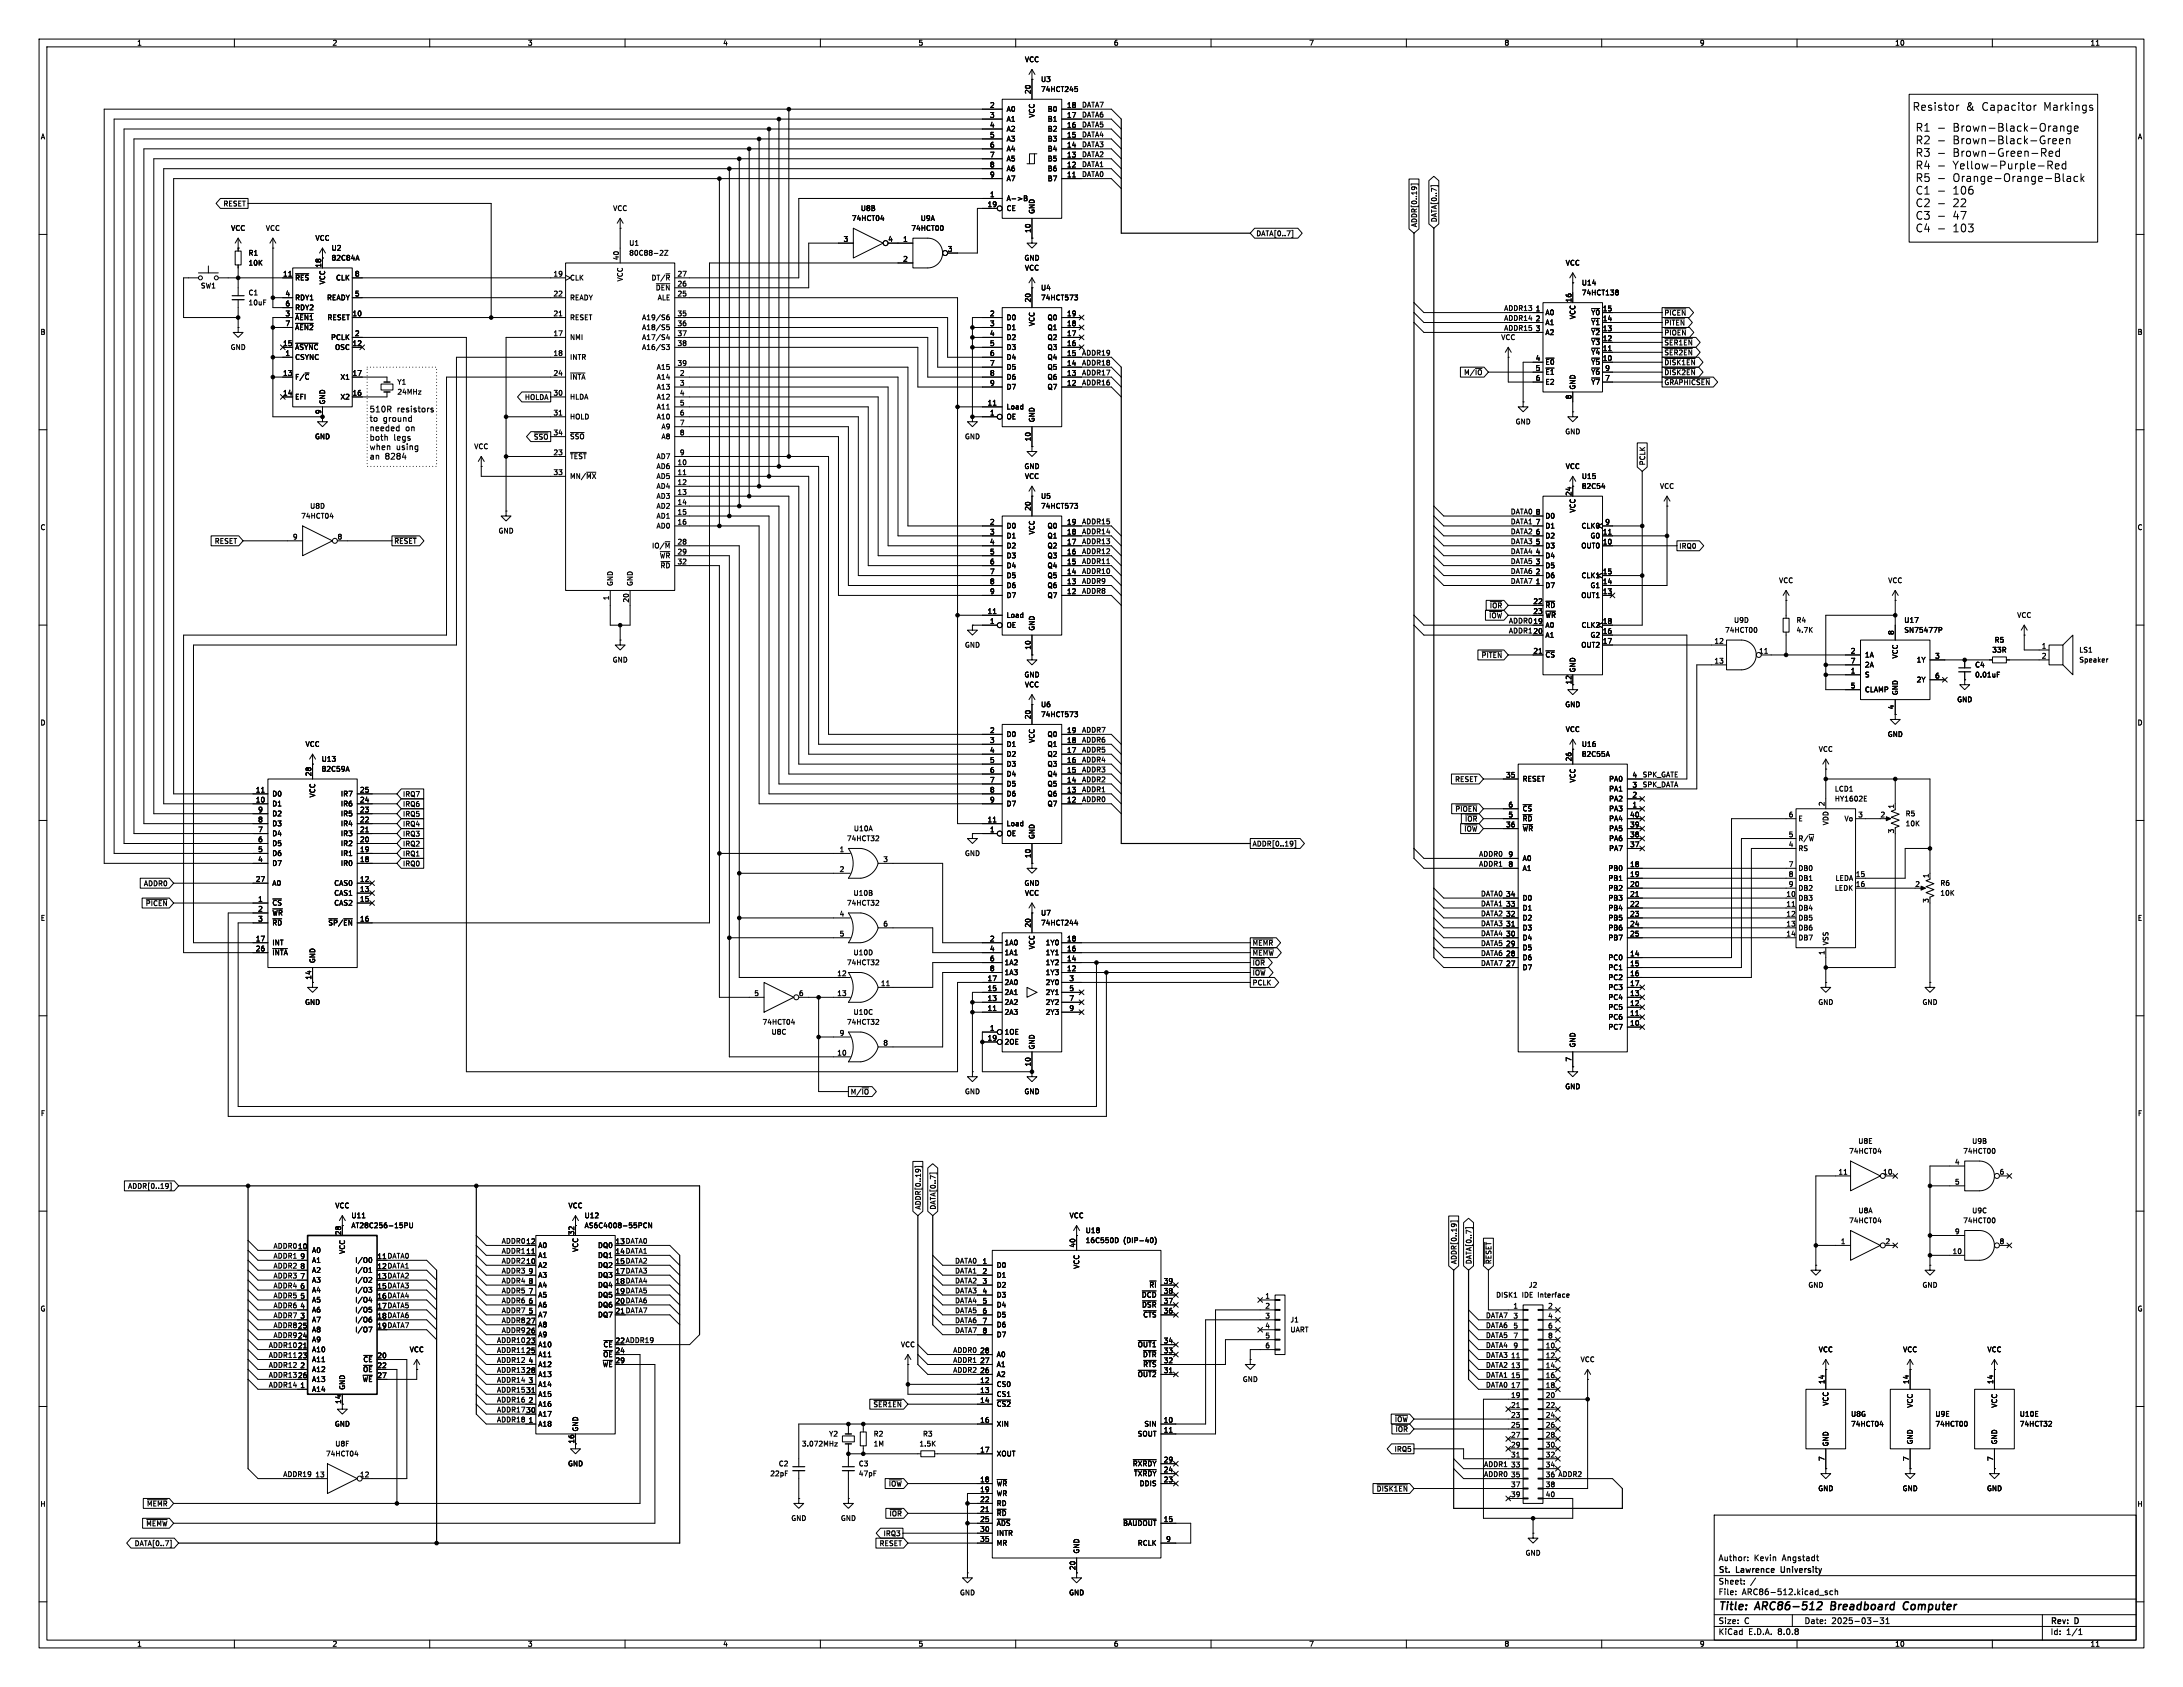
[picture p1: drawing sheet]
<svg xmlns="http://www.w3.org/2000/svg" width="279mm" height="216mm" viewBox="0 0 279 216" stroke-linecap="round" stroke-linejoin="round" font-family="sans-serif">
<defs><g id="words">
<g font-size="1.4">
<text x="244.8" y="14.3">Resistor</text>
<text x="245.1" y="17">R1 -</text>
<text x="249.9" y="17">Brown-Black-Orange</text>
<text x="251.6" y="14.3">&amp;</text>
<text x="253.6" y="14.3">Capacitor</text>
<text x="261.6" y="14.3">Markings</text>
<text x="245.1" y="18.6">R2 -</text>
<text x="245.1" y="20.2">R3 -</text>
<text x="245.1" y="21.8">R4 -</text>
<text x="245.1" y="23.4">R5 -</text>
<text x="249.9" y="18.6">Brown-Black-Green</text>
<text x="249.9" y="20.2">Brown-Green-Red</text>
<text x="249.9" y="21.8">Yellow-Purple-Red</text>
<text x="249.9" y="23.4">Orange-Orange-Black</text>
<text x="245.1" y="25">C1 -</text>
<text x="245.1" y="26.6">C2 -</text>
<text x="245.1" y="28.2">C3 -</text>
<text x="245.1" y="29.9">C4 -</text>
<text x="249.9" y="25">106</text>
<text x="249.9" y="26.6">22</text>
<text x="249.9" y="28.2">47</text>
<text x="249.9" y="29.9">103</text>
<text x="219.9" y="206.4">Title:</text>
<text x="224.7" y="206.4">ARC86-512</text>
<text x="234.7" y="206.4">Breadboard</text>
<text x="244.4" y="206.4">Computer</text>
</g>
<g font-size="1">
<text x="47.2" y="52.9">510R</text>
<text x="50.8" y="52.9">resistors</text>
<text x="47.2" y="54.1">to</text>
<text x="47.2" y="55.3">needed</text>
<text x="47.2" y="56.5">both</text>
<text x="47.2" y="57.8">when</text>
<text x="47.2" y="59">an</text>
<text x="49" y="54.1">ground</text>
<text x="49.3" y="59">8284</text>
<text x="50.4" y="56.5">legs</text>
<text x="50.7" y="57.8">using</text>
<text x="51.9" y="55.3">on</text>
<text x="219.9" y="202.9">Sheet:</text>
<text x="219.9" y="201.5">St.</text>
<text x="219.9" y="199.9">Author:</text>
<text x="222.3" y="201.5">Lawrence</text>
<text x="224.5" y="199.9">Kevin</text>
<text x="228.1" y="199.9">Angstadt</text>
<text x="228.3" y="201.5">University</text>
<text x="219.9" y="209.3">KiCad</text>
<text x="219.9" y="207.9">Size:</text>
<text x="219.9" y="204.2">File:</text>
<text x="222.9" y="204.2">ARC86-512.kicad_sch</text>
<text x="223.2" y="207.9">C</text>
<text x="223.8" y="209.3">E.D.A.</text>
<text x="227.6" y="209.3">8.0.8</text>
<text x="230.9" y="207.9">Date:</text>
<text x="234.4" y="207.9">2025-03-31</text>
<text x="262.4" y="208.1">Rev:</text>
<text x="262.4" y="209.3">Id:</text>
<text x="264.4" y="209.3">1/1</text>
<text x="265.6" y="208.1">D</text>
</g>
<g font-size=".9">
<text x="17.5" y="5.9">1</text>
<text x="42.5" y="5.9">2</text>
<text x="67.5" y="5.9">3</text>
<text x="92.5" y="5.9">4</text>
<text x="117.5" y="5.9">5</text>
<text x="142.5" y="5.9">6</text>
<text x="167.5" y="5.9">7</text>
<text x="192.5" y="5.9">8</text>
<text x="217.5" y="5.9">9</text>
<text x="242.5" y="5.9">10</text>
<text x="267.5" y="5.9">11</text>
<text x="131.1" y="8.1">VCC</text>
<text x="133.2" y="10.6">U3</text>
<text x="133.2" y="11.9">74HCT245</text>
<text x="5.2" y="17.9">A</text>
<text x="126.6" y="13.8">2</text>
<text x="126.6" y="15.1">3</text>
<text x="126.6" y="16.4">4</text>
<text x="126.6" y="17.7">5</text>
<text x="128.8" y="14.4">A0</text>
<text x="128.8" y="15.7">A1</text>
<text x="128.8" y="16.9">A2</text>
<text x="132" y="12.1" transform="rotate(-90 132 12.1)">20</text>
<text x="132.5" y="15.1" transform="rotate(-90 132.5 15.1)">VCC</text>
<text x="134" y="16.9">B2</text>
<text x="134" y="15.7">B1</text>
<text x="134" y="14.4">B0</text>
<text x="136.5" y="17.7">15</text>
<text x="136.5" y="16.4">16</text>
<text x="136.5" y="15.1">17</text>
<text x="136.5" y="13.8">18</text>
<text x="138.4" y="17.6">DATA4</text>
<text x="138.4" y="16.3">DATA5</text>
<text x="138.4" y="15.1">DATA6</text>
<text x="138.4" y="13.8">DATA7</text>
<text x="273.6" y="17.9">A</text>
<text x="126.6" y="18.9">6</text>
<text x="126.6" y="20.2">7</text>
<text x="126.6" y="21.5">8</text>
<text x="126.6" y="22.7">9</text>
<text x="128.8" y="18.2">A3</text>
<text x="128.8" y="19.5">A4</text>
<text x="128.8" y="20.8">A5</text>
<text x="128.8" y="22">A6</text>
<text x="128.8" y="23.3">A7</text>
<text x="134" y="23.3">B7</text>
<text x="134" y="22">B6</text>
<text x="134" y="20.8">B5</text>
<text x="134" y="19.5">B4</text>
<text x="134" y="18.2">B3</text>
<text x="136.5" y="22.7">11</text>
<text x="136.5" y="21.5">12</text>
<text x="136.5" y="20.2">13</text>
<text x="136.5" y="18.9">14</text>
<text x="138.4" y="18.9">DATA3</text>
<text x="138.4" y="22.7">DATA0</text>
<text x="138.4" y="20.1">DATA2</text>
<text x="138.4" y="21.4">DATA1</text>
<text x="28.5" y="26.5">RESET</text>
<text x="29.5" y="29.6">VCC</text>
<text x="34" y="29.6">VCC</text>
<text x="78.4" y="27.1">VCC</text>
<text x="109" y="28.4">74HCT04</text>
<text x="110.1" y="27.1">U8B</text>
<text x="116.6" y="29.6">74HCT00</text>
<text x="117.8" y="28.4">U9A</text>
<text x="126.3" y="26.5">19</text>
<text x="126.6" y="25.3">1</text>
<text x="128.8" y="25.8">A-&gt;B</text>
<text x="128.8" y="27.1">CE</text>
<text x="132" y="29.9" transform="rotate(-90 132 29.9)">10</text>
<text x="132.5" y="27.4" transform="rotate(-90 132.5 27.4)">GND</text>
<text x="181.5" y="29.1" transform="rotate(-90 181.5 29.1)">ADDR[0..19]</text>
<text x="184" y="28.5" transform="rotate(-90 184 28.5)">DATA[0..7]</text>
<text x="31.8" y="32.8">R1</text>
<text x="31.8" y="34.1">10K</text>
<text x="36.2" y="35.4">11</text>
<text x="37.7" y="36">~{RES}</text>
<text x="40.3" y="30.9">VCC</text>
<text x="41.1" y="34.3" transform="rotate(-90 41.1 34.3)">18</text>
<text x="42.4" y="32.2">U2</text>
<text x="42.4" y="33.5">82C84A</text>
<text x="42.9" y="36">CLK</text>
<text x="45.4" y="35.4">8</text>
<text x="70.8" y="35.4">19</text>
<text x="72.9" y="36">CLK</text>
<text x="79.2" y="33.4" transform="rotate(-90 79.2 33.4)">40</text>
<text x="80.5" y="31.5">U1</text>
<text x="80.5" y="32.8">80C88-2Z</text>
<text x="83.3" y="36">DT/~{R}</text>
<text x="86.7" y="35.4">27</text>
<text x="107.9" y="31">3</text>
<text x="113.6" y="31">4</text>
<text x="115.5" y="31">1</text>
<text x="115.5" y="33.5">2</text>
<text x="121.2" y="32.3">3</text>
<text x="131.1" y="33.5">GND</text>
<text x="131.1" y="34.7">VCC</text>
<text x="160.7" y="30.3">DATA[0..7]</text>
<text x="200.3" y="34.1">VCC</text>
<text x="25.7" y="37">SW1</text>
<text x="31.8" y="37.9">C1</text>
<text x="31.8" y="39.2">10uF</text>
<text x="36.5" y="40.5">3</text>
<text x="36.5" y="38">4</text>
<text x="36.5" y="39.2">6</text>
<text x="36.5" y="41.8">7</text>
<text x="37.7" y="41.1">~{AEN1}</text>
<text x="37.7" y="38.5">RDY1</text>
<text x="37.7" y="39.8">RDY2</text>
<text x="41.7" y="36.5" transform="rotate(-90 41.7 36.5)">VCC</text>
<text x="41.8" y="38.5">READY</text>
<text x="41.9" y="41.1">RESET</text>
<text x="45.1" y="40.5">10</text>
<text x="45.4" y="38">5</text>
<text x="70.8" y="40.5">21</text>
<text x="70.8" y="38">22</text>
<text x="72.9" y="41.1">RESET</text>
<text x="72.9" y="38.5">READY</text>
<text x="79.8" y="36.1" transform="rotate(-90 79.8 36.1)">VCC</text>
<text x="82.1" y="41.1">A19/S6</text>
<text x="83.9" y="37.3">~{DEN}</text>
<text x="84.1" y="38.5">ALE</text>
<text x="86.7" y="38">25</text>
<text x="86.7" y="36.7">26</text>
<text x="86.7" y="40.5">35</text>
<text x="86.7" y="41.8">36</text>
<text x="126.6" y="40.5">2</text>
<text x="126.6" y="41.8">3</text>
<text x="128.8" y="41.1">D0</text>
<text x="132" y="38.8" transform="rotate(-90 132 38.8)">20</text>
<text x="132.5" y="41.8" transform="rotate(-90 132.5 41.8)">VCC</text>
<text x="133.2" y="37.3">U4</text>
<text x="133.2" y="38.5">74HCT573</text>
<text x="134" y="41.1">Q0</text>
<text x="136.5" y="41.8">18</text>
<text x="136.5" y="40.5">19</text>
<text x="192.5" y="39.8">ADDR13</text>
<text x="192.5" y="41.1">ADDR14</text>
<text x="196.5" y="39.9">1</text>
<text x="196.5" y="41.1">2</text>
<text x="197.7" y="40.4">A0</text>
<text x="197.7" y="41.7">A1</text>
<text x="201.2" y="38.8" transform="rotate(-90 201.2 38.8)">16</text>
<text x="201.7" y="40.9" transform="rotate(-90 201.7 40.9)">VCC</text>
<text x="202.4" y="36.6">U14</text>
<text x="202.4" y="37.9">74HCT138</text>
<text x="203.6" y="41.7">~{Y1}</text>
<text x="203.6" y="40.4">~{Y0}</text>
<text x="205.1" y="41.1">14</text>
<text x="205.1" y="39.9">15</text>
<text x="213" y="40.5">~{PICEN}</text>
<text x="213" y="41.8">~{PITEN}</text>
<text x="5.1" y="42.9">B</text>
<text x="29.5" y="44.9">GND</text>
<text x="36.2" y="44.3">15</text>
<text x="36.5" y="45.6">1</text>
<text x="37.7" y="46.2">CSYNC</text>
<text x="37.7" y="44.9">~{ASYNC}</text>
<text x="37.7" y="42.3">~{AEN2}</text>
<text x="42.3" y="43.6">PCLK</text>
<text x="42.8" y="44.9">OSC</text>
<text x="45.1" y="44.3">12</text>
<text x="45.4" y="43.1">2</text>
<text x="70.8" y="43.1">17</text>
<text x="70.8" y="45.6">18</text>
<text x="72.9" y="43.6">NMI</text>
<text x="72.9" y="46.2">INTR</text>
<text x="82.1" y="42.3">A18/S5</text>
<text x="82.1" y="43.6">A17/S4</text>
<text x="82.1" y="44.9">A16/S3</text>
<text x="84" y="47.4">A15</text>
<text x="86.7" y="43.1">37</text>
<text x="86.7" y="44.3">38</text>
<text x="86.7" y="46.9">39</text>
<text x="126.6" y="43.1">4</text>
<text x="126.6" y="44.3">5</text>
<text x="126.6" y="45.6">6</text>
<text x="126.6" y="46.9">7</text>
<text x="128.8" y="42.3">D1</text>
<text x="128.8" y="43.6">D2</text>
<text x="128.8" y="44.9">D3</text>
<text x="128.8" y="46.2">D4</text>
<text x="128.8" y="47.4">D5</text>
<text x="134" y="47.4">Q5</text>
<text x="134" y="46.2">Q4</text>
<text x="134" y="44.9">Q3</text>
<text x="134" y="43.6">Q2</text>
<text x="134" y="42.3">Q1</text>
<text x="136.5" y="46.9">14</text>
<text x="136.5" y="45.6">15</text>
<text x="136.5" y="44.3">16</text>
<text x="136.5" y="43.1">17</text>
<text x="138.4" y="45.5">ADDR19</text>
<text x="138.4" y="46.8">ADDR18</text>
<text x="192.1" y="43.6">VCC</text>
<text x="192.5" y="42.4">ADDR15</text>
<text x="196.5" y="42.4">3</text>
<text x="196.5" y="46.2">4</text>
<text x="196.5" y="47.5">5</text>
<text x="197.7" y="43">A2</text>
<text x="197.7" y="46.8">~{E0}</text>
<text x="203.6" y="46.8">~{Y5}</text>
<text x="203.6" y="45.5">~{Y4}</text>
<text x="203.6" y="44.2">~{Y3}</text>
<text x="203.6" y="43">~{Y2}</text>
<text x="205.1" y="46.2">10</text>
<text x="205.1" y="45">11</text>
<text x="205.1" y="43.7">12</text>
<text x="205.1" y="42.4">13</text>
<text x="205.4" y="47.5">9</text>
<text x="213" y="43">~{PIOEN}</text>
<text x="213" y="44.3">~{SER1EN}</text>
<text x="213" y="45.6">~{SER2EN}</text>
<text x="213" y="46.8">~{DISK1EN}</text>
<text x="273.5" y="42.9">B</text>
<text x="36.2" y="48.1">13</text>
<text x="36.2" y="50.7">14</text>
<text x="37.7" y="48.7">F/~{C}</text>
<text x="37.7" y="51.2">EFI</text>
<text x="41.1" y="53.1" transform="rotate(-90 41.1 53.1)">9</text>
<text x="41.7" y="51.8" transform="rotate(-90 41.7 51.8)">GND</text>
<text x="43.5" y="51.2">X2</text>
<text x="43.5" y="48.7">X1</text>
<text x="45.1" y="50.7">16</text>
<text x="45.1" y="48.1">17</text>
<text x="50.8" y="49.3">Y1</text>
<text x="50.8" y="50.6">24MHz</text>
<text x="67.1" y="51.3">HOLDA</text>
<text x="70.8" y="48.1">24</text>
<text x="70.8" y="50.7">30</text>
<text x="70.8" y="53.2">31</text>
<text x="72.9" y="48.7">~{INTA}</text>
<text x="72.9" y="51.2">HLDA</text>
<text x="72.9" y="53.8">HOLD</text>
<text x="84" y="48.7">A14</text>
<text x="84" y="50">A13</text>
<text x="84" y="51.2">A12</text>
<text x="84" y="52.5">A11</text>
<text x="84" y="53.8">A10</text>
<text x="87" y="48.1">2</text>
<text x="87" y="49.4">3</text>
<text x="87" y="50.7">4</text>
<text x="87" y="51.9">5</text>
<text x="87" y="53.2">6</text>
<text x="126.3" y="51.9">11</text>
<text x="126.6" y="53.2">1</text>
<text x="126.6" y="48.1">8</text>
<text x="126.6" y="49.4">9</text>
<text x="128.8" y="53.8">OE</text>
<text x="128.8" y="52.5">Load</text>
<text x="128.8" y="48.7">D6</text>
<text x="128.8" y="50">D7</text>
<text x="134" y="50">Q7</text>
<text x="134" y="48.7">Q6</text>
<text x="136.5" y="49.4">12</text>
<text x="136.5" y="48.1">13</text>
<text x="138.4" y="48.1">ADDR17</text>
<text x="138.4" y="49.4">ADDR16</text>
<text x="187.3" y="48.1">M/~{IO}</text>
<text x="196.5" y="48.8">6</text>
<text x="197.7" y="48.1">~{E1}</text>
<text x="197.7" y="49.3">E2</text>
<text x="201.2" y="51.2" transform="rotate(-90 201.2 51.2)">8</text>
<text x="201.7" y="49.9" transform="rotate(-90 201.7 49.9)">GND</text>
<text x="203.6" y="49.3">~{Y7}</text>
<text x="203.6" y="48.1">~{Y6}</text>
<text x="205.4" y="48.8">7</text>
<text x="213" y="48.1">~{DISK2EN}</text>
<text x="213" y="49.4">~{GRAPHICSEN}</text>
<text x="40.3" y="56.3">GND</text>
<text x="60.6" y="57.6">VCC</text>
<text x="68.3" y="56.4">~{SSO}</text>
<text x="70.8" y="58.3">23</text>
<text x="70.8" y="55.8">34</text>
<text x="72.9" y="58.9">~{TEST}</text>
<text x="72.9" y="56.3">~{SSO}</text>
<text x="84" y="58.9">AD7</text>
<text x="84.6" y="55">A9</text>
<text x="84.6" y="56.3">A8</text>
<text x="86.7" y="59.6">10</text>
<text x="87" y="54.5">7</text>
<text x="87" y="55.8">8</text>
<text x="87" y="58.3">9</text>
<text x="123.4" y="56.3">GND</text>
<text x="132" y="56.5" transform="rotate(-90 132 56.5)">10</text>
<text x="132.5" y="54.1" transform="rotate(-90 132.5 54.1)">GND</text>
<text x="193.9" y="54.4">GND</text>
<text x="200.3" y="55.7">GND</text>
<text x="210.7" y="59.6" transform="rotate(-90 210.7 59.6)">PCLK</text>
<text x="39.6" y="65.2">U8D</text>
<text x="70.8" y="60.8">33</text>
<text x="72.9" y="61.4">MN/~{MX}</text>
<text x="84" y="60.1">AD6</text>
<text x="84" y="61.4">AD5</text>
<text x="84" y="62.7">AD4</text>
<text x="84" y="63.9">AD3</text>
<text x="84" y="65.2">AD2</text>
<text x="86.7" y="60.8">11</text>
<text x="86.7" y="62.1">12</text>
<text x="86.7" y="63.4">13</text>
<text x="86.7" y="64.6">14</text>
<text x="86.7" y="65.9">15</text>
<text x="131.1" y="60.1">GND</text>
<text x="131.1" y="61.4">VCC</text>
<text x="132" y="65.4" transform="rotate(-90 132 65.4)">20</text>
<text x="133.2" y="63.9">U5</text>
<text x="133.2" y="65.2">74HCT573</text>
<text x="193.3" y="65.9">DATA0</text>
<text x="196.5" y="65.9">8</text>
<text x="200.3" y="60.1">VCC</text>
<text x="201.2" y="63.5" transform="rotate(-90 201.2 63.5)">24</text>
<text x="201.7" y="65.7" transform="rotate(-90 201.7 65.7)">VCC</text>
<text x="202.4" y="61.4">U15</text>
<text x="202.4" y="62.7">82C54</text>
<text x="212.4" y="62.7">VCC</text>
<text x="5.1" y="67.9">C</text>
<text x="27.4" y="69.7">RESET</text>
<text x="37.4" y="69.1">9</text>
<text x="38.5" y="66.5">74HCT04</text>
<text x="43.1" y="69.1">8</text>
<text x="50.4" y="69.7">~{RESET}</text>
<text x="63.8" y="68.4">GND</text>
<text x="83.4" y="70.3">IO/~{M}</text>
<text x="84" y="66.5">AD1</text>
<text x="84" y="67.7">AD0</text>
<text x="84.4" y="71.6">~{WR}</text>
<text x="86.7" y="67.2">16</text>
<text x="86.7" y="69.7">28</text>
<text x="86.7" y="71">29</text>
<text x="126.6" y="67.2">2</text>
<text x="126.6" y="68.5">3</text>
<text x="126.6" y="69.7">4</text>
<text x="126.6" y="71">5</text>
<text x="128.8" y="67.7">D0</text>
<text x="128.8" y="69">D1</text>
<text x="128.8" y="70.3">D2</text>
<text x="128.8" y="71.6">D3</text>
<text x="132.5" y="68.5" transform="rotate(-90 132.5 68.5)">VCC</text>
<text x="134" y="71.6">Q3</text>
<text x="134" y="70.3">Q2</text>
<text x="134" y="69">Q1</text>
<text x="134" y="67.7">Q0</text>
<text x="136.5" y="71">16</text>
<text x="136.5" y="69.7">17</text>
<text x="136.5" y="68.5">18</text>
<text x="136.5" y="67.2">19</text>
<text x="138.4" y="67.1">ADDR15</text>
<text x="138.4" y="68.4">ADDR14</text>
<text x="138.4" y="69.7">ADDR13</text>
<text x="138.4" y="70.9">ADDR12</text>
<text x="193.3" y="68.4">DATA2</text>
<text x="193.3" y="69.7">DATA3</text>
<text x="193.3" y="70.9">DATA4</text>
<text x="193.3" y="67.1">DATA1</text>
<text x="196.5" y="71">4</text>
<text x="196.5" y="69.7">5</text>
<text x="196.5" y="68.5">6</text>
<text x="196.5" y="67.2">7</text>
<text x="197.7" y="71.6">D4</text>
<text x="197.7" y="70.3">D3</text>
<text x="197.7" y="69">D2</text>
<text x="197.7" y="67.7">D1</text>
<text x="197.7" y="66.5">D0</text>
<text x="202.3" y="70.3">OUT0</text>
<text x="202.4" y="67.7">CLK0</text>
<text x="203.5" y="69">G0</text>
<text x="205.1" y="69.7">10</text>
<text x="205.1" y="68.5">11</text>
<text x="205.4" y="67.2">9</text>
<text x="214.9" y="70.3">IRQ0</text>
<text x="273.5" y="67.9">C</text>
<text x="78" y="76.9" transform="rotate(-90 78 76.9)">1</text>
<text x="78.5" y="75.1" transform="rotate(-90 78.5 75.1)">GND</text>
<text x="80.5" y="77.2" transform="rotate(-90 80.5 77.2)">20</text>
<text x="81.1" y="75.1" transform="rotate(-90 81.1 75.1)">GND</text>
<text x="84.5" y="72.8">~{RD}</text>
<text x="86.7" y="72.3">32</text>
<text x="126.6" y="72.3">6</text>
<text x="126.6" y="73.5">7</text>
<text x="126.6" y="74.8">8</text>
<text x="126.6" y="76.1">9</text>
<text x="128.8" y="72.8">D4</text>
<text x="128.8" y="74.1">D5</text>
<text x="128.8" y="75.4">D6</text>
<text x="128.8" y="76.6">D7</text>
<text x="134" y="76.6">Q7</text>
<text x="134" y="75.4">Q6</text>
<text x="134" y="74.1">Q5</text>
<text x="134" y="72.8">Q4</text>
<text x="136.5" y="76.1">12</text>
<text x="136.5" y="74.8">13</text>
<text x="136.5" y="73.5">14</text>
<text x="136.5" y="72.3">15</text>
<text x="138.4" y="74.8">ADDR9</text>
<text x="138.4" y="76">ADDR8</text>
<text x="138.4" y="73.5">ADDR10</text>
<text x="138.4" y="72.2">ADDR11</text>
<text x="190.6" y="77.9">~{IOR}</text>
<text x="193.3" y="72.2">DATA5</text>
<text x="193.3" y="74.8">DATA7</text>
<text x="193.3" y="73.5">DATA6</text>
<text x="196.2" y="77.3">22</text>
<text x="196.5" y="74.8">1</text>
<text x="196.5" y="73.5">2</text>
<text x="196.5" y="72.3">3</text>
<text x="197.7" y="75.4">D7</text>
<text x="197.7" y="74.1">D6</text>
<text x="197.7" y="77.9">~{RD}</text>
<text x="197.7" y="72.8">D5</text>
<text x="202.3" y="76.6">OUT1</text>
<text x="202.4" y="74.1">CLK1</text>
<text x="203.5" y="75.4">G1</text>
<text x="205.1" y="76.1">13</text>
<text x="205.1" y="74.8">14</text>
<text x="205.1" y="73.5">15</text>
<text x="227.6" y="74.7">VCC</text>
<text x="241.6" y="74.7">VCC</text>
<text x="123.4" y="83">GND</text>
<text x="126.3" y="78.6">11</text>
<text x="126.6" y="79.9">1</text>
<text x="128.8" y="80.4">OE</text>
<text x="128.8" y="79.2">Load</text>
<text x="132" y="83.2" transform="rotate(-90 132 83.2)">10</text>
<text x="132.5" y="80.8" transform="rotate(-90 132.5 80.8)">GND</text>
<text x="190.5" y="79.2">~{IOW}</text>
<text x="193.1" y="79.8">ADDR019</text>
<text x="193.1" y="81.1">ADDR120</text>
<text x="196.2" y="83.7">21</text>
<text x="196.2" y="78.6">23</text>
<text x="196.2" y="79.9">19</text>
<text x="196.2" y="81.2">20</text>
<text x="197.7" y="80.4">A0</text>
<text x="197.7" y="81.7">A1</text>
<text x="197.7" y="79.2">~{WR}</text>
<text x="202.3" y="83">OUT2</text>
<text x="202.4" y="80.4">CLK2</text>
<text x="203.5" y="81.7">G2</text>
<text x="205.1" y="81.2">16</text>
<text x="205.1" y="82.4">17</text>
<text x="205.1" y="79.9">18</text>
<text x="219.4" y="82.4">12</text>
<text x="220.7" y="81.1">74HCT00</text>
<text x="221.9" y="79.8">U9D</text>
<text x="225.1" y="83.7">11</text>
<text x="229.9" y="79.8">R4</text>
<text x="229.9" y="81.1">4.7K</text>
<text x="236.8" y="83.7">2</text>
<text x="242.4" y="81.3" transform="rotate(-90 242.4 81.3)">8</text>
<text x="243.7" y="79.8">U17</text>
<text x="243.7" y="81.1">SN75477P</text>
<text x="254.9" y="83.6">33R</text>
<text x="255.2" y="82.3">R5</text>
<text x="258.1" y="79.2">VCC</text>
<text x="261.3" y="83.1">1</text>
<text x="266.1" y="83.6">LS1</text>
<text x="78.4" y="84.9">GND</text>
<text x="131.1" y="86.8">GND</text>
<text x="131.1" y="88.1">VCC</text>
<text x="189.6" y="84.3">~{PITEN}</text>
<text x="197.7" y="84.3">~{CS}</text>
<text x="201.2" y="87.7" transform="rotate(-90 201.2 87.7)">12</text>
<text x="201.7" y="86.1" transform="rotate(-90 201.7 86.1)">GND</text>
<text x="219.4" y="85">13</text>
<text x="236.8" y="86.2">1</text>
<text x="236.8" y="88.1">5</text>
<text x="236.8" y="85">7</text>
<text x="238.6" y="86.8">S</text>
<text x="238.6" y="84.3">1A</text>
<text x="238.6" y="88.7">CLAMP</text>
<text x="238.6" y="85.5">2A</text>
<text x="243" y="89" transform="rotate(-90 243 89)">GND</text>
<text x="243" y="84.3" transform="rotate(-90 243 84.3)">VCC</text>
<text x="245.3" y="84.9">1Y</text>
<text x="245.3" y="87.4">2Y</text>
<text x="247.6" y="84.3">3</text>
<text x="247.6" y="86.9">6</text>
<text x="250.4" y="90">GND</text>
<text x="252.7" y="85.5">C4</text>
<text x="252.7" y="86.8">0.01uF</text>
<text x="261.3" y="84.3">2</text>
<text x="266.1" y="84.9">Speaker</text>
<text x="5.1" y="92.9">D</text>
<text x="39" y="95.7">VCC</text>
<text x="126.6" y="93.9">2</text>
<text x="126.6" y="95.1">3</text>
<text x="128.8" y="94.4">D0</text>
<text x="128.8" y="95.7">D1</text>
<text x="132" y="92.1" transform="rotate(-90 132 92.1)">20</text>
<text x="132.5" y="95.1" transform="rotate(-90 132.5 95.1)">VCC</text>
<text x="133.2" y="90.6">U6</text>
<text x="133.2" y="91.9">74HCT573</text>
<text x="134" y="95.7">Q1</text>
<text x="134" y="94.4">Q0</text>
<text x="136.5" y="95.1">18</text>
<text x="136.5" y="93.9">19</text>
<text x="138.4" y="93.8">ADDR7</text>
<text x="138.4" y="95.1">ADDR6</text>
<text x="200.3" y="90.6">GND</text>
<text x="200.3" y="93.8">VCC</text>
<text x="202.4" y="95.7">U16</text>
<text x="241.6" y="94.4">GND</text>
<text x="242.4" y="90.8" transform="rotate(-90 242.4 90.8)">4</text>
<text x="273.5" y="92.9">D</text>
<text x="32.7" y="101.5">11</text>
<text x="39.9" y="99.4" transform="rotate(-90 39.9 99.4)">28</text>
<text x="41.1" y="97.6">U13</text>
<text x="41.1" y="98.9">82C59A</text>
<text x="46" y="101.5">25</text>
<text x="126.6" y="96.4">4</text>
<text x="126.6" y="97.7">5</text>
<text x="126.6" y="98.9">6</text>
<text x="126.6" y="100.2">7</text>
<text x="126.6" y="101.5">8</text>
<text x="128.8" y="97">D2</text>
<text x="128.8" y="98.2">D3</text>
<text x="128.8" y="99.5">D4</text>
<text x="128.8" y="100.8">D5</text>
<text x="134" y="100.8">Q5</text>
<text x="134" y="99.5">Q4</text>
<text x="134" y="98.2">Q3</text>
<text x="134" y="97">Q2</text>
<text x="136.5" y="101.5">13</text>
<text x="136.5" y="100.2">14</text>
<text x="136.5" y="98.9">15</text>
<text x="136.5" y="97.7">16</text>
<text x="136.5" y="96.4">17</text>
<text x="138.4" y="97.6">ADDR4</text>
<text x="138.4" y="96.3">ADDR5</text>
<text x="138.4" y="101.4">ADDR1</text>
<text x="138.4" y="100.2">ADDR2</text>
<text x="138.4" y="98.9">ADDR3</text>
<text x="186.2" y="100.2">RESET</text>
<text x="192.7" y="99.6">35</text>
<text x="194.8" y="100.1">RESET</text>
<text x="201.2" y="97.5" transform="rotate(-90 201.2 97.5)">26</text>
<text x="201.7" y="100.2" transform="rotate(-90 201.7 100.2)">VCC</text>
<text x="202.4" y="97">82C55A</text>
<text x="205.9" y="101.4">PA1</text>
<text x="205.9" y="100.1">PA0</text>
<text x="208.9" y="100.8">3</text>
<text x="208.9" y="99.6">4</text>
<text x="210.2" y="100.8">SPK_DATA</text>
<text x="210.2" y="99.5">SPK_GATE</text>
<text x="232.7" y="96.3">VCC</text>
<text x="234.8" y="101.4">LCD1</text>
<text x="32.7" y="102.7">10</text>
<text x="33" y="107.8">6</text>
<text x="33" y="106.6">7</text>
<text x="33" y="105.3">8</text>
<text x="33" y="104">9</text>
<text x="34.8" y="103.3">D1</text>
<text x="34.8" y="102">D0</text>
<text x="34.8" y="107.1">D4</text>
<text x="34.8" y="105.8">D3</text>
<text x="34.8" y="104.6">D2</text>
<text x="40.4" y="102.1" transform="rotate(-90 40.4 102.1)">VCC</text>
<text x="43.6" y="107.1">IR3</text>
<text x="43.6" y="105.8">IR4</text>
<text x="43.6" y="104.6">IR5</text>
<text x="43.6" y="103.3">IR6</text>
<text x="43.6" y="102">IR7</text>
<text x="46" y="107.8">20</text>
<text x="46" y="106.6">21</text>
<text x="46" y="105.3">22</text>
<text x="46" y="104">23</text>
<text x="46" y="102.7">24</text>
<text x="51.5" y="107.2">IRQ3</text>
<text x="51.5" y="103.3">IRQ6</text>
<text x="51.5" y="105.9">IRQ4</text>
<text x="51.5" y="102.1">IRQ7</text>
<text x="51.5" y="104.6">IRQ5</text>
<text x="108.3" y="107.7">74HCT32</text>
<text x="109.2" y="106.5">U10A</text>
<text x="126.3" y="105.3">11</text>
<text x="126.6" y="106.6">1</text>
<text x="126.6" y="102.7">9</text>
<text x="128.8" y="107.1">OE</text>
<text x="128.8" y="105.8">Load</text>
<text x="128.8" y="102">D6</text>
<text x="128.8" y="103.3">D7</text>
<text x="132.5" y="107.4" transform="rotate(-90 132.5 107.4)">GND</text>
<text x="134" y="103.3">Q7</text>
<text x="134" y="102">Q6</text>
<text x="136.5" y="102.7">12</text>
<text x="138.4" y="102.7">ADDR0</text>
<text x="186.2" y="104">~{PIOEN}</text>
<text x="187.4" y="106.5">~{IOW}</text>
<text x="187.4" y="105.3">~{IOR}</text>
<text x="192.7" y="105.9">36</text>
<text x="193" y="104.6">5</text>
<text x="193" y="103.4">6</text>
<text x="194.8" y="106.5">~{WR}</text>
<text x="194.8" y="105.2">~{RD}</text>
<text x="194.8" y="103.9">~{CS}</text>
<text x="205.9" y="103.9">PA3</text>
<text x="205.9" y="102.7">PA2</text>
<text x="205.9" y="107.7">PA6</text>
<text x="205.9" y="106.5">PA5</text>
<text x="205.9" y="105.2">PA4</text>
<text x="208.6" y="107.2">38</text>
<text x="208.6" y="105.9">39</text>
<text x="208.6" y="104.6">40</text>
<text x="208.9" y="103.4">1</text>
<text x="208.9" y="102.1">2</text>
<text x="228.9" y="107.2">5</text>
<text x="228.9" y="104.6">6</text>
<text x="230.1" y="107.7">R/~{W}</text>
<text x="230.1" y="105.2">E</text>
<text x="233.6" y="103.2" transform="rotate(-90 233.6 103.2)">2</text>
<text x="234.1" y="105.7" transform="rotate(-90 234.1 105.7)">VDD</text>
<text x="234.8" y="102.7">HY1602E</text>
<text x="236" y="105.2">Vo</text>
<text x="237.8" y="104.6">3</text>
<text x="240.6" y="104.6">2</text>
<text x="242.4" y="106.7" transform="rotate(-90 242.4 106.7)">3</text>
<text x="242.4" y="103.5" transform="rotate(-90 242.4 103.5)">1</text>
<text x="243.8" y="104.6">R5</text>
<text x="243.8" y="105.8">10K</text>
<text x="18.4" y="113.5">ADDR0</text>
<text x="32.7" y="112.9">27</text>
<text x="33" y="110.4">4</text>
<text x="33" y="109.1">5</text>
<text x="34.8" y="113.5">A0</text>
<text x="34.8" y="110.9">D7</text>
<text x="34.8" y="109.7">D6</text>
<text x="34.8" y="108.4">D5</text>
<text x="42.7" y="113.5">CAS0</text>
<text x="43.6" y="110.9">IR0</text>
<text x="43.6" y="109.7">IR1</text>
<text x="43.6" y="108.4">IR2</text>
<text x="46" y="112.9">12</text>
<text x="46" y="110.4">18</text>
<text x="46" y="109.1">19</text>
<text x="51.5" y="108.4">IRQ2</text>
<text x="51.5" y="111">IRQ0</text>
<text x="51.5" y="109.7">IRQ1</text>
<text x="107.4" y="109.1">1</text>
<text x="107.4" y="111.6">2</text>
<text x="113" y="110.4">3</text>
<text x="123.4" y="109.7">GND</text>
<text x="131.1" y="113.5">GND</text>
<text x="132" y="109.9" transform="rotate(-90 132 109.9)">10</text>
<text x="160.3" y="108.4">ADDR[0..19]</text>
<text x="189.2" y="109.7">ADDR0</text>
<text x="189.2" y="111">ADDR1</text>
<text x="193" y="111">8</text>
<text x="193" y="109.7">9</text>
<text x="194.8" y="111.6">A1</text>
<text x="194.8" y="110.3">A0</text>
<text x="205.8" y="111.6">PB0</text>
<text x="205.8" y="112.8">PB1</text>
<text x="205.9" y="109">PA7</text>
<text x="208.6" y="111">18</text>
<text x="208.6" y="112.3">19</text>
<text x="208.6" y="113.5">20</text>
<text x="208.6" y="108.5">37</text>
<text x="228.9" y="108.5">4</text>
<text x="228.9" y="111">7</text>
<text x="228.9" y="112.3">8</text>
<text x="228.9" y="113.5">9</text>
<text x="230.1" y="109">RS</text>
<text x="230.1" y="111.6">DB0</text>
<text x="230.1" y="112.8">DB1</text>
<text x="234.9" y="112.8">LEDA</text>
<text x="237.5" y="112.3">15</text>
<text x="237.5" y="113.5">16</text>
<text x="245.1" y="113.5">2</text>
<text x="246.9" y="112.4" transform="rotate(-90 246.9 112.4)">1</text>
<text x="248.3" y="113.5">R6</text>
<text x="5.2" y="117.9">E</text>
<text x="18.6" y="116">~{PICEN}</text>
<text x="33" y="115.4">1</text>
<text x="33" y="116.7">2</text>
<text x="33" y="118">3</text>
<text x="34.8" y="116">~{CS}</text>
<text x="34.8" y="117.3">~{WR}</text>
<text x="34.8" y="118.5">~{RD}</text>
<text x="42" y="118.5">~{SP}/~{EN}</text>
<text x="42.7" y="114.7">CAS1</text>
<text x="42.7" y="116">CAS2</text>
<text x="46" y="114.2">13</text>
<text x="46" y="115.4">15</text>
<text x="46" y="118">16</text>
<text x="107.4" y="117.3">4</text>
<text x="107.4" y="119.9">5</text>
<text x="108.3" y="116">74HCT32</text>
<text x="109.2" y="114.7">U10B</text>
<text x="113" y="118.6">6</text>
<text x="131.1" y="114.7">VCC</text>
<text x="132" y="118.8" transform="rotate(-90 132 118.8)">20</text>
<text x="133.2" y="117.3">U7</text>
<text x="133.2" y="118.5">74HCT244</text>
<text x="189.5" y="119.8">DATA4</text>
<text x="189.5" y="118.6">DATA3</text>
<text x="189.5" y="114.8">DATA0</text>
<text x="189.5" y="117.3">DATA2</text>
<text x="189.5" y="116">DATA1</text>
<text x="192.7" y="119.9">30</text>
<text x="192.7" y="118.6">31</text>
<text x="192.7" y="117.3">32</text>
<text x="192.7" y="116.1">33</text>
<text x="192.7" y="114.8">34</text>
<text x="194.8" y="119.2">D3</text>
<text x="194.8" y="117.9">D2</text>
<text x="194.8" y="116.6">D1</text>
<text x="194.8" y="115.4">D0</text>
<text x="205.8" y="114.1">PB2</text>
<text x="205.8" y="115.4">PB3</text>
<text x="205.8" y="116.6">PB4</text>
<text x="205.8" y="117.9">PB5</text>
<text x="205.8" y="119.2">PB6</text>
<text x="208.6" y="114.8">21</text>
<text x="208.6" y="116.1">22</text>
<text x="208.6" y="117.3">23</text>
<text x="208.6" y="118.6">24</text>
<text x="208.6" y="119.9">25</text>
<text x="228.6" y="114.8">10</text>
<text x="228.6" y="116.1">11</text>
<text x="228.6" y="117.3">12</text>
<text x="228.6" y="118.6">13</text>
<text x="228.6" y="119.9">14</text>
<text x="230.1" y="115.4">DB3</text>
<text x="230.1" y="116.6">DB4</text>
<text x="230.1" y="117.9">DB5</text>
<text x="230.1" y="119.2">DB6</text>
<text x="230.1" y="114.1">DB2</text>
<text x="234.8" y="114.1">LEDK</text>
<text x="246.9" y="115.6" transform="rotate(-90 246.9 115.6)">3</text>
<text x="248.3" y="114.7">10K</text>
<text x="273.6" y="117.9">E</text>
<text x="32.7" y="120.5">17</text>
<text x="32.7" y="121.8">26</text>
<text x="34.8" y="121.1">INT</text>
<text x="34.8" y="122.4">~{INTA}</text>
<text x="39.9" y="125.4" transform="rotate(-90 39.9 125.4)">14</text>
<text x="40.4" y="123.3" transform="rotate(-90 40.4 123.3)">GND</text>
<text x="107.1" y="125">12</text>
<text x="108.3" y="123.6">74HCT32</text>
<text x="109.2" y="122.4">U10D</text>
<text x="126.3" y="125.6">17</text>
<text x="126.6" y="120.5">2</text>
<text x="126.6" y="121.8">4</text>
<text x="126.6" y="123.1">6</text>
<text x="126.6" y="124.3">8</text>
<text x="128.5" y="121.1">1A0</text>
<text x="128.5" y="122.4">1A1</text>
<text x="128.5" y="123.6">1A2</text>
<text x="128.5" y="124.9">1A3</text>
<text x="132.5" y="121.5" transform="rotate(-90 132.5 121.5)">VCC</text>
<text x="133.8" y="124.9">1Y3</text>
<text x="133.8" y="123.6">1Y2</text>
<text x="133.8" y="122.4">1Y1</text>
<text x="133.8" y="121.1">1Y0</text>
<text x="136.5" y="124.3">12</text>
<text x="136.5" y="123.1">14</text>
<text x="136.5" y="121.8">16</text>
<text x="136.5" y="120.5">18</text>
<text x="136.8" y="125.6">3</text>
<text x="160.3" y="121.1">~{MEMR}</text>
<text x="160.3" y="122.4">~{MEMW}</text>
<text x="160.3" y="124.9">~{IOW}</text>
<text x="160.3" y="123.7">~{IOR}</text>
<text x="189.5" y="122.4">DATA6</text>
<text x="189.5" y="123.7">DATA7</text>
<text x="189.5" y="121.1">DATA5</text>
<text x="192.7" y="123.7">27</text>
<text x="192.7" y="122.4">28</text>
<text x="192.7" y="121.2">29</text>
<text x="194.8" y="124.3">D7</text>
<text x="194.8" y="123">D6</text>
<text x="194.8" y="121.7">D5</text>
<text x="194.8" y="120.4">D4</text>
<text x="205.8" y="123">PC0</text>
<text x="205.8" y="124.3">PC1</text>
<text x="205.8" y="125.5">PC2</text>
<text x="205.8" y="120.4">PB7</text>
<text x="208.6" y="122.4">14</text>
<text x="208.6" y="123.7">15</text>
<text x="208.6" y="125">16</text>
<text x="230.1" y="120.4">DB7</text>
<text x="233.6" y="122.3" transform="rotate(-90 233.6 122.3)">1</text>
<text x="234.1" y="121" transform="rotate(-90 234.1 121)">VSS</text>
<text x="39" y="128.7">GND</text>
<text x="96.5" y="127.5">5</text>
<text x="97.5" y="131.2">74HCT04</text>
<text x="102.2" y="127.5">6</text>
<text x="107.1" y="127.5">13</text>
<text x="108.3" y="131.2">74HCT32</text>
<text x="109.2" y="130">U10C</text>
<text x="112.7" y="126.2">11</text>
<text x="126.3" y="129.4">11</text>
<text x="126.3" y="128.1">13</text>
<text x="126.3" y="126.9">15</text>
<text x="126.6" y="132">1</text>
<text x="128.5" y="130">2A3</text>
<text x="128.5" y="128.7">2A2</text>
<text x="128.5" y="127.4">2A1</text>
<text x="128.5" y="126.2">2A0</text>
<text x="133.8" y="126.2">2Y0</text>
<text x="133.8" y="127.4">2Y1</text>
<text x="133.8" y="128.7">2Y2</text>
<text x="133.8" y="130">2Y3</text>
<text x="136.8" y="126.9">5</text>
<text x="136.8" y="128.1">7</text>
<text x="136.8" y="129.4">9</text>
<text x="160.3" y="126.2">PCLK</text>
<text x="205.8" y="131.9">PC7</text>
<text x="205.8" y="130.6">PC6</text>
<text x="205.8" y="129.3">PC5</text>
<text x="205.8" y="128.1">PC4</text>
<text x="205.8" y="126.8">PC3</text>
<text x="208.6" y="131.3">10</text>
<text x="208.6" y="130">11</text>
<text x="208.6" y="128.8">12</text>
<text x="208.6" y="127.5">13</text>
<text x="208.6" y="126.2">17</text>
<text x="232.7" y="128.7">GND</text>
<text x="246" y="128.7">GND</text>
<text x="98.7" y="132.5">U8C</text>
<text x="107.1" y="135.1">10</text>
<text x="107.4" y="132.6">9</text>
<text x="113" y="133.9">8</text>
<text x="126.3" y="133.2">19</text>
<text x="128.5" y="132.5">1OE</text>
<text x="128.5" y="133.8">2OE</text>
<text x="132" y="136.5" transform="rotate(-90 132 136.5)">10</text>
<text x="132.5" y="134.4" transform="rotate(-90 132.5 134.4)">GND</text>
<text x="201.2" y="135.9" transform="rotate(-90 201.2 135.9)">7</text>
<text x="201.7" y="134.1" transform="rotate(-90 201.7 134.1)">GND</text>
<text x="5.2" y="142.9">F</text>
<text x="108.8" y="140.2">M/~{IO}</text>
<text x="123.4" y="140.1">GND</text>
<text x="131.1" y="140.1">GND</text>
<text x="200.3" y="139.5">GND</text>
<text x="273.6" y="142.9">F</text>
<text x="236.6" y="147.8">74HCT04</text>
<text x="237.8" y="146.5">U8E</text>
<text x="250.2" y="149.1">4</text>
<text x="251.2" y="147.8">74HCT00</text>
<text x="252.4" y="146.5">U9B</text>
<text x="16.3" y="152.2">ADDR[0..19]</text>
<text x="42.9" y="154.7">VCC</text>
<text x="72.7" y="154.7">VCC</text>
<text x="118" y="154.9" transform="rotate(-90 118 154.9)">ADDR[0..19]</text>
<text x="119.9" y="154.9" transform="rotate(-90 119.9 154.9)">DATA[0..7]</text>
<text x="235.2" y="150.4">11</text>
<text x="237.8" y="155.4">U8A</text>
<text x="241" y="150.4">10</text>
<text x="250.2" y="151.6">5</text>
<text x="252.4" y="155.4">U9C</text>
<text x="255.9" y="150.4">6</text>
<text x="34.9" y="159.8">ADDR010</text>
<text x="34.9" y="161.1">ADDR1</text>
<text x="38.1" y="159.9">10</text>
<text x="38.4" y="161.2">9</text>
<text x="39.9" y="160.5">A0</text>
<text x="39.9" y="161.7">A1</text>
<text x="43.7" y="158.1" transform="rotate(-90 43.7 158.1)">28</text>
<text x="44.2" y="160.5" transform="rotate(-90 44.2 160.5)">VCC</text>
<text x="44.9" y="156">U11</text>
<text x="44.9" y="157.3">AT28C256-15PU</text>
<text x="45.4" y="161.7">I/O0</text>
<text x="48.2" y="161.2">11 DATA0</text>
<text x="48.2" y="161.2">11</text>
<text x="64.2" y="160.5">ADDR111</text>
<text x="64.2" y="159.2">ADDR012</text>
<text x="64.2" y="161.8">ADDR210</text>
<text x="67.3" y="161.8">10</text>
<text x="67.3" y="160.5">11</text>
<text x="67.3" y="159.3">12</text>
<text x="68.8" y="161.1">A1</text>
<text x="68.8" y="159.8">A0</text>
<text x="73.5" y="158.1" transform="rotate(-90 73.5 158.1)">32</text>
<text x="74.1" y="160.3" transform="rotate(-90 74.1 160.3)">VCC</text>
<text x="74.8" y="156">U12</text>
<text x="74.8" y="157.3">AS6C4008-55PCN</text>
<text x="76.5" y="159.8">DQ0</text>
<text x="76.5" y="161.1">DQ1</text>
<text x="78.7" y="159.3">13 DATA0</text>
<text x="78.7" y="160.5">14 DATA1</text>
<text x="78.7" y="161.8">15 DATA2</text>
<text x="78.7" y="159.3">13</text>
<text x="78.7" y="160.5">14</text>
<text x="78.7" y="161.8">15</text>
<text x="122.2" y="161.8">DATA0</text>
<text x="125.7" y="161.8">1</text>
<text x="136.8" y="156">VCC</text>
<text x="137.7" y="159.7" transform="rotate(-90 137.7 159.7)">40</text>
<text x="138.9" y="157.9">U18</text>
<text x="138.9" y="159.2">16C550D</text>
<text x="143.8" y="159.2">(DIP-40)</text>
<text x="186.5" y="161.8" transform="rotate(-90 186.5 161.8)">ADDR[0..19]</text>
<text x="188.4" y="161.8" transform="rotate(-90 188.4 161.8)">DATA[0..7]</text>
<text x="191" y="161.8" transform="rotate(-90 191 161.8)">~{RESET}</text>
<text x="235.5" y="159.3">1</text>
<text x="236.6" y="156.6">74HCT04</text>
<text x="241.3" y="159.3">2</text>
<text x="249.9" y="160.5">10</text>
<text x="250.2" y="158">9</text>
<text x="251.2" y="156.6">74HCT00</text>
<text x="255.9" y="159.3">8</text>
<text x="5.1" y="167.9">G</text>
<text x="34.9" y="166.2">ADDR5</text>
<text x="34.9" y="163.7">ADDR3</text>
<text x="34.9" y="162.4">ADDR2</text>
<text x="34.9" y="164.9">ADDR4</text>
<text x="34.9" y="167.5">ADDR6</text>
<text x="38.4" y="167.5">4</text>
<text x="38.4" y="166.2">5</text>
<text x="38.4" y="165">6</text>
<text x="38.4" y="163.7">7</text>
<text x="38.4" y="162.4">8</text>
<text x="39.9" y="166.8">A5</text>
<text x="39.9" y="165.5">A4</text>
<text x="39.9" y="164.3">A3</text>
<text x="39.9" y="163">A2</text>
<text x="45.4" y="163">I/O1</text>
<text x="45.4" y="164.3">I/O2</text>
<text x="45.4" y="165.5">I/O3</text>
<text x="45.4" y="166.8">I/O4</text>
<text x="48.2" y="162.4">12 DATA1</text>
<text x="48.2" y="163.7">13 DATA2</text>
<text x="48.2" y="165">15 DATA3</text>
<text x="48.2" y="166.2">16 DATA4</text>
<text x="48.2" y="167.5">17 DATA5</text>
<text x="48.2" y="162.4">12</text>
<text x="48.2" y="163.7">13</text>
<text x="48.2" y="165">15</text>
<text x="48.2" y="166.2">16</text>
<text x="48.2" y="167.5">17</text>
<text x="64.2" y="164.3">ADDR4</text>
<text x="64.2" y="163">ADDR3</text>
<text x="64.2" y="166.8">ADDR6</text>
<text x="64.2" y="165.6">ADDR5</text>
<text x="67.6" y="166.9">6</text>
<text x="67.6" y="165.6">7</text>
<text x="67.6" y="164.3">8</text>
<text x="67.6" y="163.1">9</text>
<text x="68.8" y="162.4">A2</text>
<text x="68.8" y="167.4">A6</text>
<text x="68.8" y="166.2">A5</text>
<text x="68.8" y="164.9">A4</text>
<text x="68.8" y="163.6">A3</text>
<text x="76.5" y="162.4">DQ2</text>
<text x="76.5" y="163.6">DQ3</text>
<text x="76.5" y="164.9">DQ4</text>
<text x="76.5" y="166.2">DQ5</text>
<text x="76.5" y="167.4">DQ6</text>
<text x="78.7" y="163.1">17 DATA3</text>
<text x="78.7" y="164.3">18 DATA4</text>
<text x="78.7" y="165.6">19 DATA5</text>
<text x="78.7" y="166.9">20 DATA6</text>
<text x="78.7" y="163.1">17</text>
<text x="78.7" y="164.3">18</text>
<text x="78.7" y="165.6">19</text>
<text x="78.7" y="166.9">20</text>
<text x="122.2" y="164.3">DATA2</text>
<text x="122.2" y="166.8">DATA4</text>
<text x="122.2" y="163">DATA1</text>
<text x="122.2" y="165.6">DATA3</text>
<text x="125.7" y="163.1">2</text>
<text x="125.7" y="164.3">3</text>
<text x="125.7" y="165.6">4</text>
<text x="125.7" y="166.9">5</text>
<text x="127.5" y="162.4">D0</text>
<text x="127.5" y="163.6">D1</text>
<text x="127.5" y="164.9">D2</text>
<text x="127.5" y="166.2">D3</text>
<text x="127.5" y="167.4">D4</text>
<text x="138.2" y="162.4" transform="rotate(-90 138.2 162.4)">VCC</text>
<text x="146.1" y="166.2">~{DCD}</text>
<text x="146.1" y="167.4">~{DSR}</text>
<text x="147" y="164.9">~{RI}</text>
<text x="148.9" y="166.9">37</text>
<text x="148.9" y="165.6">38</text>
<text x="148.9" y="164.3">39</text>
<text x="161.9" y="166.2">1</text>
<text x="161.9" y="167.5">2</text>
<text x="191.4" y="166.2">DISK1</text>
<text x="193.6" y="167.5">1</text>
<text x="194.8" y="166.2">IDE</text>
<text x="195.6" y="164.9">J2</text>
<text x="196.9" y="166.2">Interface</text>
<text x="198.1" y="167.5">2</text>
<text x="231.4" y="164.9">GND</text>
<text x="246" y="164.9">GND</text>
<text x="273.5" y="167.9">G</text>
<text x="34.3" y="173.8">ADDR11</text>
<text x="34.3" y="172.5">ADDR10</text>
<text x="34.9" y="170">ADDR825</text>
<text x="34.9" y="168.7">ADDR7</text>
<text x="34.9" y="171.3">ADDR924</text>
<text x="38.1" y="172.6">21</text>
<text x="38.1" y="173.9">23</text>
<text x="38.1" y="171.3">24</text>
<text x="38.1" y="170.1">25</text>
<text x="38.4" y="168.8">3</text>
<text x="39.9" y="173.2">A10</text>
<text x="39.9" y="171.9">A9</text>
<text x="39.9" y="170.6">A8</text>
<text x="39.9" y="169.3">A7</text>
<text x="39.9" y="168.1">A6</text>
<text x="45.4" y="168.1">I/O5</text>
<text x="45.4" y="169.3">I/O6</text>
<text x="45.4" y="170.6">I/O7</text>
<text x="48.2" y="168.8">18 DATA6</text>
<text x="48.2" y="170.1">19 DATA7</text>
<text x="48.2" y="173.9">20</text>
<text x="48.2" y="168.8">18</text>
<text x="48.2" y="170.1">19</text>
<text x="52.4" y="173.2">VCC</text>
<text x="63.5" y="171.9">ADDR10</text>
<text x="63.5" y="173.2">ADDR11</text>
<text x="64.2" y="169.4">ADDR827</text>
<text x="64.2" y="170.6">ADDR926</text>
<text x="64.2" y="168.1">ADDR7</text>
<text x="67.3" y="172">23</text>
<text x="67.3" y="173.2">25</text>
<text x="67.3" y="170.7">26</text>
<text x="67.3" y="169.4">27</text>
<text x="67.6" y="168.1">5</text>
<text x="68.8" y="172.5">A10</text>
<text x="68.8" y="173.8">A11</text>
<text x="68.8" y="171.2">A9</text>
<text x="68.8" y="170">A8</text>
<text x="68.8" y="168.7">A7</text>
<text x="76.5" y="168.7">DQ7</text>
<text x="77.1" y="173.8">~{OE}</text>
<text x="77.2" y="172.5">~{CE}</text>
<text x="78.7" y="168.1">21 DATA7</text>
<text x="78.7" y="172">22 ADDR19</text>
<text x="78.7" y="173.2">24</text>
<text x="78.7" y="168.1">21</text>
<text x="78.7" y="172">22</text>
<text x="115.2" y="172.5">VCC</text>
<text x="121.9" y="173.2">ADDR0</text>
<text x="122.2" y="169.4">DATA6</text>
<text x="122.2" y="170.6">DATA7</text>
<text x="122.2" y="168.1">DATA5</text>
<text x="125.4" y="173.2">28</text>
<text x="125.7" y="168.1">6</text>
<text x="125.7" y="169.4">7</text>
<text x="125.7" y="170.7">8</text>
<text x="127.5" y="173.8">A0</text>
<text x="127.5" y="168.7">D5</text>
<text x="127.5" y="170">D6</text>
<text x="127.5" y="171.2">D7</text>
<text x="145.6" y="172.5">~{OUT1}</text>
<text x="146.2" y="173.8">~{DTR}</text>
<text x="146.3" y="168.7">~{CTS}</text>
<text x="148.9" y="173.2">33</text>
<text x="148.9" y="172">34</text>
<text x="148.9" y="168.1">36</text>
<text x="161.9" y="168.8">3</text>
<text x="161.9" y="170.1">4</text>
<text x="161.9" y="171.3">5</text>
<text x="161.9" y="172.6">6</text>
<text x="165.1" y="169.3">J1</text>
<text x="165.1" y="170.6">UART</text>
<text x="190.1" y="173.8">DATA3</text>
<text x="190.1" y="168.7">DATA7</text>
<text x="190.1" y="171.3">DATA5</text>
<text x="190.1" y="170">DATA6</text>
<text x="190.1" y="172.5">DATA4</text>
<text x="193.3" y="173.9">11</text>
<text x="193.6" y="168.8">3</text>
<text x="193.6" y="170.1">5</text>
<text x="193.6" y="171.3">7</text>
<text x="193.6" y="172.6">9</text>
<text x="197.8" y="172.6">10</text>
<text x="197.8" y="173.9">12</text>
<text x="198.1" y="168.8">4</text>
<text x="198.1" y="170.1">6</text>
<text x="198.1" y="171.3">8</text>
<text x="232.7" y="173.2">VCC</text>
<text x="243.5" y="173.2">VCC</text>
<text x="254.3" y="173.2">VCC</text>
<text x="34.3" y="177.6">ADDR14</text>
<text x="34.3" y="176.4">ADDR13</text>
<text x="34.3" y="175.1">ADDR12</text>
<text x="38.1" y="176.4">26</text>
<text x="38.4" y="177.7">1</text>
<text x="38.4" y="175.1">2</text>
<text x="39.9" y="178.2">A14</text>
<text x="39.9" y="175.7">A12</text>
<text x="39.9" y="174.4">A11</text>
<text x="39.9" y="177">A13</text>
<text x="43.7" y="179.7" transform="rotate(-90 43.7 179.7)">14</text>
<text x="44.2" y="177.9" transform="rotate(-90 44.2 177.9)">GND</text>
<text x="46.4" y="177">~{WE}</text>
<text x="46.4" y="175.7">~{OE}</text>
<text x="46.4" y="174.4">~{CE}</text>
<text x="48.2" y="175.1">22</text>
<text x="48.2" y="176.4">27</text>
<text x="63.5" y="174.5">ADDR12</text>
<text x="63.5" y="178.3">ADDR15</text>
<text x="63.5" y="177">ADDR14</text>
<text x="63.5" y="175.7">ADDR13</text>
<text x="63.5" y="179.5">ADDR16</text>
<text x="67.3" y="175.8">28</text>
<text x="67.3" y="178.3">31</text>
<text x="67.6" y="179.6">2</text>
<text x="67.6" y="177">3</text>
<text x="67.6" y="174.5">4</text>
<text x="68.8" y="176.3">A13</text>
<text x="68.8" y="177.6">A14</text>
<text x="68.8" y="178.9">A15</text>
<text x="68.8" y="175.1">A12</text>
<text x="77.1" y="175.1">~{WE}</text>
<text x="78.7" y="174.5">29</text>
<text x="121.9" y="174.5">ADDR1</text>
<text x="121.9" y="175.7">ADDR2</text>
<text x="125.4" y="177">12</text>
<text x="125.4" y="178.3">13</text>
<text x="125.4" y="179.6">14</text>
<text x="125.4" y="175.8">26</text>
<text x="125.4" y="174.5">27</text>
<text x="127.5" y="177.6">CS0</text>
<text x="127.5" y="178.9">CS1</text>
<text x="127.5" y="176.3">A2</text>
<text x="127.5" y="175.1">A1</text>
<text x="145.6" y="176.3">~{OUT2}</text>
<text x="146.3" y="175.1">~{RTS}</text>
<text x="148.9" y="175.8">31</text>
<text x="148.9" y="174.5">32</text>
<text x="159" y="177">GND</text>
<text x="190.1" y="175.1">DATA2</text>
<text x="190.1" y="177.6">DATA0</text>
<text x="190.1" y="176.4">DATA1</text>
<text x="193.3" y="175.1">13</text>
<text x="193.3" y="176.4">15</text>
<text x="193.3" y="177.7">17</text>
<text x="193.3" y="178.9">19</text>
<text x="197.8" y="175.1">14</text>
<text x="197.8" y="176.4">16</text>
<text x="197.8" y="177.7">18</text>
<text x="197.8" y="178.9">20</text>
<text x="202.2" y="174.4">VCC</text>
<text x="233.6" y="177.2" transform="rotate(-90 233.6 177.2)">14</text>
<text x="234.1" y="180" transform="rotate(-90 234.1 180)">VCC</text>
<text x="244.3" y="177.2" transform="rotate(-90 244.3 177.2)">14</text>
<text x="255.1" y="177.2" transform="rotate(-90 255.1 177.2)">14</text>
<text x="42.8" y="182.7">GND</text>
<text x="42.9" y="185.2">U8F</text>
<text x="63.5" y="182.1">ADDR18</text>
<text x="63.5" y="180.8">ADDR17</text>
<text x="67.3" y="180.8">30</text>
<text x="67.6" y="182.1">1</text>
<text x="68.8" y="182.7">A18</text>
<text x="68.8" y="180.1">A16</text>
<text x="68.8" y="181.4">A17</text>
<text x="73.5" y="184.8" transform="rotate(-90 73.5 184.8)">16</text>
<text x="74.1" y="183.3" transform="rotate(-90 74.1 183.3)">GND</text>
<text x="102.6" y="185.2">3.072MHz</text>
<text x="106.1" y="183.9">Y2</text>
<text x="111.7" y="180.2">~{SER1EN}</text>
<text x="111.8" y="183.9">R2</text>
<text x="111.8" y="185.2">1M</text>
<text x="117.6" y="185.2">1.5K</text>
<text x="118.1" y="183.9">R3</text>
<text x="125.4" y="182.1">16</text>
<text x="125.4" y="185.9">17</text>
<text x="127.5" y="180.1">~{CS2}</text>
<text x="127.5" y="182.7">XIN</text>
<text x="145.6" y="183.9">SOUT</text>
<text x="146.4" y="182.7">SIN</text>
<text x="148.9" y="182.1">10</text>
<text x="148.9" y="183.4">11</text>
<text x="178.4" y="185.9">IRQ5</text>
<text x="178.5" y="182.1">~{IOW}</text>
<text x="178.6" y="183.4">~{IOR}</text>
<text x="193.3" y="180.2">21</text>
<text x="193.3" y="181.5">23</text>
<text x="193.3" y="182.8">25</text>
<text x="193.3" y="184">27</text>
<text x="193.3" y="185.3">29</text>
<text x="197.8" y="180.2">22</text>
<text x="197.8" y="181.5">24</text>
<text x="197.8" y="182.8">26</text>
<text x="197.8" y="184">28</text>
<text x="197.8" y="185.3">30</text>
<text x="234.1" y="185.2" transform="rotate(-90 234.1 185.2)">GND</text>
<text x="236.9" y="182.7">74HCT04</text>
<text x="236.9" y="181.4">U8G</text>
<text x="244.9" y="184.9" transform="rotate(-90 244.9 184.9)">GND</text>
<text x="244.9" y="180.2" transform="rotate(-90 244.9 180.2)">VCC</text>
<text x="247.7" y="182.7">74HCT00</text>
<text x="247.7" y="181.4">U9E</text>
<text x="255.7" y="184.9" transform="rotate(-90 255.7 184.9)">GND</text>
<text x="255.7" y="180.2" transform="rotate(-90 255.7 180.2)">VCC</text>
<text x="258.4" y="181.4">U10E</text>
<text x="258.4" y="182.7">74HCT32</text>
<text x="36.2" y="189.1">ADDR19</text>
<text x="40.3" y="189.1">13</text>
<text x="41.7" y="186.5">74HCT04</text>
<text x="46" y="189.1">12</text>
<text x="72.6" y="187.8">GND</text>
<text x="98.5" y="189">22pF</text>
<text x="99.6" y="187.8">C2</text>
<text x="109.9" y="187.8">C3</text>
<text x="109.9" y="189">47pF</text>
<text x="113.7" y="190.3">~{IOW}</text>
<text x="125.4" y="189.7">18</text>
<text x="125.4" y="191">19</text>
<text x="127.5" y="186.5">XOUT</text>
<text x="127.5" y="190.3">~{WR}</text>
<text x="127.5" y="191.6">WR</text>
<text x="144.9" y="187.8">~{RXRDY}</text>
<text x="145.1" y="189">~{TXRDY}</text>
<text x="145.8" y="190.3">DDIS</text>
<text x="148.9" y="189.7">23</text>
<text x="148.9" y="188.5">24</text>
<text x="148.9" y="187.2">29</text>
<text x="176.1" y="191">~{DISK1EN}</text>
<text x="189.9" y="187.8">ADDR1</text>
<text x="189.9" y="189.1">ADDR0</text>
<text x="193.3" y="186.6">31</text>
<text x="193.3" y="187.8">33</text>
<text x="193.3" y="189.1">35</text>
<text x="193.3" y="190.4">37</text>
<text x="193.3" y="191.6">39</text>
<text x="197.8" y="186.6">32</text>
<text x="197.8" y="187.8">34</text>
<text x="197.8" y="189.1">36</text>
<text x="197.8" y="190.4">38</text>
<text x="197.8" y="191.6">40</text>
<text x="199.4" y="189.1">ADDR2</text>
<text x="232.7" y="190.9">GND</text>
<text x="233.6" y="187" transform="rotate(-90 233.6 187)">7</text>
<text x="243.5" y="190.9">GND</text>
<text x="244.3" y="187" transform="rotate(-90 244.3 187)">7</text>
<text x="254.3" y="190.9">GND</text>
<text x="255.1" y="187" transform="rotate(-90 255.1 187)">7</text>
<text x="5.1" y="192.9">H</text>
<text x="17.2" y="198">DATA[0..7]</text>
<text x="18.7" y="195.4">~{MEMW}</text>
<text x="18.7" y="192.9">~{MEMR}</text>
<text x="101.2" y="194.7">GND</text>
<text x="107.6" y="194.7">GND</text>
<text x="112.5" y="198">RESET</text>
<text x="113" y="196.7">IRQ3</text>
<text x="113.8" y="194.2">~{IOR}</text>
<text x="125.4" y="193.5">21</text>
<text x="125.4" y="192.3">22</text>
<text x="125.4" y="194.8">25</text>
<text x="125.4" y="196.1">30</text>
<text x="125.4" y="197.4">35</text>
<text x="127.5" y="194.1">~{RD}</text>
<text x="127.5" y="192.8">RD</text>
<text x="127.5" y="195.4">~{ADS}</text>
<text x="127.5" y="196.6">INTR</text>
<text x="127.5" y="197.9">MR</text>
<text x="143.7" y="195.4">~{BAUDOUT}</text>
<text x="145.6" y="197.9">RCLK</text>
<text x="148.9" y="194.8">15</text>
<text x="149.2" y="197.4">9</text>
<text x="273.5" y="192.9">H</text>
<text x="137.7" y="201" transform="rotate(-90 137.7 201)">20</text>
<text x="138.2" y="198.9" transform="rotate(-90 138.2 198.9)">GND</text>
<text x="195.2" y="199.2">GND</text>
<text x="122.8" y="204.3">GND</text>
<text x="136.8" y="204.3">GND</text>
<text x="17.5" y="210.8">1</text>
<text x="42.5" y="210.8">2</text>
<text x="67.5" y="210.8">3</text>
<text x="92.5" y="210.8">4</text>
<text x="117.5" y="210.8">5</text>
<text x="142.5" y="210.8">6</text>
<text x="167.5" y="210.8">7</text>
<text x="192.5" y="210.8">8</text>
<text x="217.5" y="210.8">9</text>
<text x="242.5" y="210.8">10</text>
<text x="267.5" y="210.8">11</text>
</g>
</g></defs>
<g fill="none" stroke="#000" stroke-width=".13">
<path d="M5 5h269.4v205.9h-269.4zM6 6h267.4v203.9h-267.4zM30 5v1M55 5v1M80 5v1M95.9 19.1v44.4M97.2 17.8v44.4M98.4 16.5v44.5M99.7 15.2v44.5M101 14v44.4M105 5v1M128.3 12.7h7.6v15.2h-7.6z"/>
<path d="M128.3 15.2h-113.7v94h19.7M128.3 14h-115v96.5h21M128.3 17.8h-111.2v88.9h17.2M128.3 19.1h-109.9v86.3h15.9M128.3 16.5h-112.4v91.5h18.4M130 5v1M132.1 10.2h.1M132.1 8.9v3.8M132.1 8.9l-.4 .6M132.1 8.9l.4 .6M132.4 19.7h-.6v1.3M132.7 19.7h-.3v1.3h-1"/>
<path d="M135.9 19.1h6.3l1.3 1.2M135.9 17.8h6.3l1.3 1.3M135.9 16.5h6.3l1.3 1.3M135.9 15.2h6.3l1.3 1.3M135.9 14h6.3l1.3 1.2M137.6 11.1h.3M137.6 11.3l.3 .1v.3h-.3M155 5v1M180 5v1M205 5v1M230 5v1M244.3 12.1h24.2v18.9h-24.2z"/>
<path d="M248.1 16.4h.8M248.1 18h.8M248.1 19.6h.8M250.4 13.5v.6M250.7 13.5h-.2l-.1 .2M255 5v1M260.3 13.5v.6M260.6 13.5h-.2l-.1 .2M261.5 19.5l.4 .5M261.8 19.1l.1 .1-.1 .3h-.5M262.3 19.7l.4-.1v-.2l-.3-.1-.1 .2v.5h.4M262.9 17.7l-.2 .2v.4l.2 .1h.3"/>
<path d="M263.1 17.7l.1 .3-.5 .1M263.2 16.2l.1 .6M263.3 16.7l-.1 .1M263.3 16.4h-.1M263.6 18.1l.5-.1-.1-.2-.3-.1-.1 .2v.5h.4M263.6 19v1M263.6 19.4l-.3-.1-.2 .2 .1 .5h.4M263.7 16.1v.7M263.7 16.2l.2-.1 .2 .1 .1 .6M264.5 17.8l.1-.1 .3 .1v.6M264.5 17.7v.7M265.1 16.2l-.3-.1-.2 .2 .1 .4h.4"/>
<path d="M265.1 16.1v.8l-.2 .2h-.3M265.5 16.5l.5-.1-.1-.2-.3-.1-.1 .2v.4h.4M267.6 13.5h.2M267.6 13.8h.2l.1 .2-.2 .1h-.2M268.3 5.8h.4M5 30h1M25.4 35.6h-1.9v5h7M25.4 34.9h2.5M26.7 34v.9M27.9 35.6h9.6M28.2 25.4h3.5v1.3h-3.5l-.5-.7zM30.1 32.1h.8v1.8h-.8z"/>
<path d="M30.5 31.8h.1M30.5 30.5v1.6M30.5 33.9v3.9M30.5 38.4v3.5M30.5 30.5l-.4 .6M30.5 30.5l.4 .6M31.7 26h31.2v14.6M34.9 31.8h.1M34.9 38.1h2.6M34.9 30.5v8.9h2.6M34.9 30.5l-.4 .6M34.9 30.5l.4 .6"/>
<path d="M37 35.4h.3M37.5 34.3h7.6v17.8h-7.6zM37.8 35h1.7M41.3 33h.1M41.3 31.8v2.5M41.3 31.8l-.4 .6M41.3 31.8l.4 .6M45.1 35.6h27.3M45.1 38.1h27.3M45.6 33.1h.3M45.8 32.7l.2 .6M72.4 33.7h14v41.9h-14z"/>
<path d="M72.4 35.2l.6 .4-.6 .3M79.4 29.2h.1M79.4 27.9v5.8M79.4 27.9l-.4 .7M79.4 27.9l.4 .7M84 36.3h1.7M84.6 32l.2 .1 .1 .1-.4 .5h.4M85.1 32h.4l-.4 .7h.4M86.4 38.1h36.2v67.3h5.7M92.1 22.9v44.4M93.3 21.6v44.4M94.6 20.3v44.5"/>
<path d="M109.2 29.2l3.8 1.9-3.8 1.9zM109.2 31.1h-5.7v5.7h-17.1M112.7 28h.4M113 27.8v.4M113.7 31.1h3.1M116.8 30.5h1.9a1.91 1.91 0 0 1 1.9 1.9 1.91 1.91 0 0 1-1.9 1.9h-1.9zM116.8 33.7h-26v84.4h-45.1M120.6 28.9l.1 .2-.1 .4M127.6 26.7h-2.5v5.7h-3.8M128.3 39.4h7.6v15.2h-7.6zM128.3 25.4h-26.1v10.2h-15.8M128.3 21.6h-107.3v81.3h13.3"/>
<path d="M128.3 22.9h-106.1v78.7h12.1M128.3 20.3h-108.6v83.8h14.6M131.1 25.1h.2l.1 .1-.1 .2 .2 .2-.2 .1h-.2zM131.1 25.4h.2M132.1 30.5v.6h.6l-.6 .7-.7-.7h.7M132.1 30.5h.1M132.1 36.8h.1M132.1 27.9v2.6M132.1 35.6v3.8M132.1 35.6l-.4 .6M132.1 35.6l.4 .6M135.9 22.9h6.3l1.3 1.2"/>
<path d="M135.9 21.6h6.3l1.3 1.3M135.9 20.3h6.3l1.3 1.3M137.3 22.7h.3M137.5 37.8h.4l-.2 .2 .2 .1v.2l-.1 .1h-.2M160.6 29.2h5.5l.6 .6-.6 .7h-5.5l-.6-.7zM165.3 29.5h.2v.9h-.2M180.3 22.9h1.3v6.4l-.6 .5-.7-.5zM180.6 23.7v-.2h.9v.2M180.7 23.9h.5M180.9 23.9h.1M181 38.7l1.2 1.3h15.3M182.9 23.1l.6-.5 .7 .5v5.6l-.7 .5-.6-.5z"/>
<path d="M183.2 23.9v-.1h.9v.1M197.5 38.7h7.6v11.5h-7.6zM201.3 36.2h.1M201.3 34.9v3.8M201.3 34.9l-.4 .7M201.3 34.9l.4 .7M203.7 39.5h1M206.9 37.1l.2 .1-.1 .2M206.9 37.4h.1M207 37.4l.1 .2-.2 .2M212.7 39.4h3.5l.6 .6-.6 .6h-3.5zM213.1 39.5h2.7"/>
<path d="M248.1 22.9h.8M248.1 21.2h.8M248.1 24.5h.8M248.1 26.1h.8M248.1 27.7h.8M248.1 29.3h.8M262.1 21.1h.5l.1-.1-.1-.3-.1-.1h-.4v1M262.4 21.1l.3 .5M263.1 21.3l.4-.1v-.2h-.3l-.1 .1v.5h.4M264.1 22.2v.9l.1 .1M264.4 21h-.3l-.2 .1 .1 .5h.4M264.4 20.6v1"/>
<path d="M264.6 22.6h.4v.6M265 22.8l-.3 .1a.2 .2 0 0 0-.2 .1 .2 .2 0 0 0 .2 .2h.3M265.9 22.6h-.3l-.2 .2 .1 .4h.4M266.4 22.2v1M266.4 22.9l.3 .3M266.7 22.6l-.3 .3M273.4 30h1M5 55h1M30.5 41.9v.6h.6l-.6 .7-.7-.7h.7M30.5 41.9h.1M34.9 45.7h2.6M34.9 48.3h2.6"/>
<path d="M34.9 41.9h2.6M35.9 44.1l.6 .7M35.9 50.5l.6 .6M36.2 50.8h1.3M36.2 44.5h1.3M36.5 44.1l-.6 .7M36.5 50.5l-.6 .6M37.5 40.6h-2.6v12.7h6.4M37.8 43.9h2.9M37.8 40.1h2.3M37.8 41.4h2.3M41.3 53.3v.7h.6l-.6 .6-.7-.6h.7"/>
<path d="M41.3 53.3h.1M41.3 52.1v1.2M45.1 43.2h14.6v94h62.9v-11.5h5.7M45.1 48.3h4.4v.6M45.1 40.6h27.3M45.1 44.5h1.3M46.1 44.1l.6 .7M46.7 44.1l-.6 .7M48.8 49.1h1.5v.8h-1.5zM49.5 50.2v.6h-4.4M49.5 55.9l.1 .4M51.1 54.4v.7"/>
<path d="M51.1 55.1h-.1M51.5 58.5h.5M52.4 53.4l.3 .1M52.7 53.2v.7M52.7 53.9h-.3M55.4 52.3l-.1-.1-.1 .1v.1l.2 .1v.2h-.2M61.6 59.7h.1M61.6 58.4v2.6h10.8M61.6 58.4l-.4 .7M61.6 58.4l.4 .7M64.8 58.4h7.6M64.8 53.3h7.6"/>
<path d="M66.8 50.2h3.7v1.2h-3.7l-.6-.6zM67.9 55.2h2.6v1.3h-2.6l-.5-.6zM68.4 55.4h1.7M70.5 50.8h1.9M70.5 55.9h1.9M71.6 40.4h.3M71.6 53.1h.3M72.4 48.3h-15.3v33h-33.6v40.6h10.8M72.4 45.7h-14v36.9h-33.6v38.1h9.5M72.4 43.2h-7.6v22.2M73 57.9h2M73 47.7h1.9"/>
<path d="M73 55.4h1.8M85.3 44.1h.4l-.2 .2 .2 .1v.3h-.4M85.5 42.8l-.2 .5h.4M85.6 40.3l-.3 .1v.4l.1 .1h.3l-.1-.3-.2-.1-.1 .2M85.6 43v.5M85.7 41.6h-.4v.3l.3-.1 .1 .3h-.4M86.4 59.7h18.4v35.6h23.5M86.4 47h29.8v20.3h12.1M86.4 43.2h32.3v5.1h9.6M86.4 40.6h34.9v5.1h7M86.4 48.3h28.5v20.3h13.4M86.4 58.4h19.6v35.6h22.3"/>
<path d="M86.4 49.5h27.3v20.4h14.6M86.4 50.8h26v20.3h15.9M86.4 44.5h31.1v5h10.8M86.4 53.3h23.5v20.4h18.4M86.4 52.1h24.7v20.3h17.2M86.4 55.9h20.9v20.3h21M86.4 41.9h33.6v5.1h8.3M86.4 54.6h22.2v20.3h19.7M122.6 52.1h5.7M124.5 53.3v.7h.6l-.6 .6-.7-.6h.7M124.5 53.3h.1M124.5 43.2h3.8"/>
<path d="M124.5 53.3h3.1M124.5 41.9h3.8M124.5 44.5h3.8M127.1 51.9h.4M128.3 40.6h-3.8v12.7M132.1 57.2v.6h.6l-.6 .6-.7-.6h.7M132.1 57.2h.1M132.1 54.6v2.6M135.9 43.2h2.5M135.9 45.7h6.3l1.3 1.3M135.9 48.3h6.3l1.3 1.2M135.9 40.6h2.5"/>
<path d="M135.9 49.5h6.3l1.3 1.3M135.9 41.9h2.5M135.9 44.5h2.5M135.9 47h6.3l1.3 1.3M138.1 44.1l.6 .7M138.1 41.6l.6 .6M138.1 42.9l.6 .6M138.1 40.3l.6 .6M138.7 40.3l-.6 .6M138.7 41.6l-.6 .6M138.7 42.9l-.6 .6M138.7 44.1l-.6 .7"/>
<path d="M181 41.3l1.2 1.2h15.3M181 40l1.2 1.3h15.3M186.9 47h3l.6 .6-.6 .7h-3zM190.5 47.6h7M193 45.7h.1M193 44.5v4.4h4.5M193 44.5l-.3 .6M193 44.5l.4 .6M194.9 51.4v.7h.7l-.7 .6-.6-.6h.6M194.9 51.4h.1M197.5 46.4h-2.6v5M197.9 45.8h1"/>
<path d="M201.3 52.7v.6h.6l-.6 .7-.6-.7h.6M201.3 52.7h.1M201.3 50.2v2.5M205.1 40h7.6M205.1 46.4h7.6M205.1 45.1h7.6M205.1 43.8h7.6M205.1 42.5h7.6M205.1 41.3h7.6M205.1 47.6h7.6M205.1 48.9h7.6M205.9 44.9h.3"/>
<path d="M209.5 56.7h1.3v3.1l-.6 .5-.7-.5zM212.7 40.6h3.4l.5 .7-.5 .6h-3.4zM212.7 41.9h3.5l.6 .6-.6 .7h-3.5zM212.7 47h4.7l.6 .6-.6 .7h-4.7zM212.7 48.3h6.6l.5 .6-.5 .6h-6.6zM212.7 43.2h4.4l.5 .6-.5 .7h-4.4zM212.7 44.4h4.4l.5 .7-.5 .6h-4.4zM212.7 45.7h4.7l.6 .7-.6 .6h-4.7zM213.1 40.8h2.5M213.1 42.1h2.7M213.1 47.1h3.9M213.1 48.4h5.7"/>
<path d="M213.1 43.3h3.5M213.1 44.6h3.5M213.1 45.9h3.9M273.4 55h1M27 68.6h3.6l.5 .6-.5 .7h-3.6zM31.1 69.2h7.6M38.7 67.3l3.8 1.9-3.8 1.9zM42.3 66.1h.4M42.6 65.9v.4M43.2 69.2h7M50.2 68.6h3.5l.6 .6-.6 .7h-3.5zM50.5 68.7h2.8"/>
<path d="M64.8 65.4v.6h.6l-.6 .7-.7-.7h.7M64.8 65.4h.1M78.1 75.6v4.4h2.5v-4.4M86.4 61h17.1v35.5h24.8M86.4 62.2h15.8v35.6h26.1M86.4 63.5h14.6v35.6h27.3M86.4 64.8h13.3v35.5h28.6M86.4 66h12v35.6h29.9M86.4 67.3h10.8v35.6h31.1M86.4 69.9h8.2v55.2h14.2M86.4 71.1h6.9v64.2h15.5M86.4 72.4h5.7v55.2h5.7"/>
<path d="M87.4 60.8h.4M122.6 78.7h5.7M127.1 78.5h.4M128.3 66h7.6v15.3h-7.6zM132.1 63.5h.1M132.1 62.2v3.8M132.1 62.2l-.4 .7M132.1 62.2l.4 .7M135.9 67.3h6.3l1.3 1.3M135.9 69.9h6.3l1.3 1.2M135.9 71.1h6.3l1.3 1.3M135.9 72.4h6.3l1.3 1.3"/>
<path d="M135.9 74.9h6.3l1.3 1.3M135.9 68.6h6.3l1.3 1.3M135.9 76.2h6.3l1.3 1.3M135.9 73.7h6.3l1.3 1.2M137.5 64.4h.4l-.2 .3h.2v.2l-.1 .2h-.2M181 78.7l1.2 1.3h15.3M183.5 64.8l1.3 1.2h12.7M183.5 66l1.3 1.3h12.7M183.5 68.6l1.3 1.3h12.7M183.5 69.9l1.3 1.2h12.7M183.5 71.1l1.3 1.3h12.7M183.5 73.7l1.3 1.2h12.7"/>
<path d="M183.5 67.3l1.3 1.3h12.7M183.5 72.4l1.3 1.3h12.7M190.1 78.1h2.4l.5 .6-.5 .7h-2.4zM190.2 76.8h2.3l.5 .7-.5 .6h-2.3zM190.6 78.3h1.6M190.7 77h1.5M193 77.5h4.5M193 78.7h4.5M197.5 63.5h7.6v22.9h-7.6zM197.9 76.9h1.1M201.3 62.2h.1M201.3 61v2.5"/>
<path d="M201.3 61l-.4 .6M201.3 61l.4 .6M205 62.3h.4M205.1 73.3l-.6 .4 .6 .3M205.1 79.7l-.6 .3 .6 .3M205.1 67l-.6 .3 .6 .3M205.1 67.3h5.1M205.1 69.9h9.5M205.1 68.6h8.3M205.1 76.2h1.3M205.1 73.7h5.1M205.3 62.1v.4"/>
<path d="M205.9 68.4h.3M206.1 75.9l.6 .6M206.7 75.9l-.6 .6M210.2 60.3v19.7h-5.1M213.4 64.8h.1M213.4 63.5v11.4h-8.3M213.4 63.5l-.4 .6M213.4 63.5l.3 .6M214.6 69.2h2.9l.6 .7-.6 .6h-2.9zM228.2 79.1h.8v1.8h-.8zM228.6 76.8h.1M228.6 75.6l-.4 .6"/>
<path d="M228.6 75.6v3.5M228.6 75.6l.4 .6M242.6 76.8h.1M242.6 78.7h-8.9v9.6h4.4M242.6 75.6v6.3M242.6 75.6l-.4 .6M242.6 75.6l.4 .6M5 80h1M34.3 99.7h11.4v24.1h-11.4zM40 97.8h.1M40 96.5l-.4 .7M40 96.5v3.2"/>
<path d="M40 96.5l.4 .7M44.3 98.5h.3M44.5 98.1l.2 .6M79.4 81.9v.7h.6l-.6 .6-.7-.6h.7M79.4 81.9h.1M79.4 80v1.9M124.5 80v.6h.6l-.6 .7-.7-.7h.7M124.5 80h.1M124.5 80h3.1M128.3 92.7h7.6v15.3h-7.6zM132.1 90.2h.1M132.1 83.8v.7h.6l-.6 .6-.7-.6h.7"/>
<path d="M132.1 83.8h.1M132.1 81.3v2.5M132.1 88.9v3.8M132.1 88.9l-.4 .6M132.1 88.9l.4 .6M135.9 99.1h6.3l1.3 1.2M135.9 97.8h6.3l1.3 1.3M135.9 96.5h6.3l1.3 1.3M135.9 95.3h6.3l1.3 1.2M135.9 94h6.3l1.3 1.3M137.5 91.1h.4l-.2 .2 .2 .1v.2l-.1 .1h-.2M181 80l1.2 1.3h15.3"/>
<path d="M185.8 99.1h3.5l.6 .6-.6 .6h-3.5zM189.2 83.2h3.3l.5 .6-.5 .7h-3.3zM189.7 83.3h2.5M189.9 99.7h4.4M193 83.8h4.5M194.3 97.8h14v36.8h-14zM197 83.6h.3M201.3 86.4v1.9h.6l-.6 .6-.6-.6h.6M201.3 95.9h.1M201.3 94.6v3.2M201.3 94.6l-.4 .7M201.3 94.6l.4 .7"/>
<path d="M205.1 82.6h15.9M205.1 81.3h10.8v18.4h-7.6M205.6 96.6h.3M205.8 96.2l.2 .6M221 81.9h1.9a1.91 1.91 0 0 1 1.9 1.9 1.91 1.91 0 0 1-1.9 1.9h-1.9zM221 85.1h-3.8v15.9h-8.9M224.8 80.3l.1 .2-.1 .4M225.4 83.8h12.7M225.9 83.6h.3M228.6 80.9v2.9M233.7 98.4h.1M233.7 97.2v6.3"/>
<path d="M233.7 85.1h4.4M233.7 99.7h13.3v12.7M233.7 86.4h4.4M233.7 97.2l-.4 .6M233.7 97.2l.4 .6M238.1 81.9h8.9v7.6h-8.9zM242.6 91.4v.7h.6l-.6 .6-.7-.6h.7M242.6 91.4h.1M242.6 89.5v1.9M242.6 99.7v3.8M247 84.5h8M247 87h1.9"/>
<path d="M248.2 80.3h.2l.1 .1v.2h-.3M248.6 86.7l.6 .6M249.2 86.7l-.6 .6M251.5 87v.6h.6l-.6 .7-.7-.7h.7M251.5 87h.1M251.5 84.5v1M251.5 86v1M255 84.1h1.8v.7h-1.8zM255.6 86.3h.2M255.6 86h.3M256.8 84.5h5.5M259.1 81.3h.1"/>
<path d="M259.1 80l-.4 .6M259.1 80v3.2h3.2M259.1 80l.4 .6M262.3 82.6h1.7v2.5h-1.7zM264 82.6l1.3-1.3v5.1l-1.3-1.3M269.8 84.3l-.1 .1M273.4 80h1M5 105h1M17.9 112.4h3.8l.5 .6-.5 .7h-3.8zM18.2 114.9h3.5l.5 .7-.5 .6h-3.5zM18.7 115.1h2.7M22.2 115.6h12.1"/>
<path d="M22.2 113h12.1M33.5 101.4h.3M34.3 118.1h-3.8v23.5h109.8v-18.4M34.3 116.8h-5.1v26.1h112.4v-18.4M45.7 109.2h5.1M45.7 110.5h5.1M45.7 106.7h5.1M45.7 105.4h5.1M45.7 102.9h5.1M45.7 101.6h5.1M45.7 115.6h1.9M45.7 113h1.9"/>
<path d="M45.7 114.3h1.9M45.7 108h5.1M45.7 104.1h5.1M46.8 106.5h.4M47.3 112.7l.6 .6M47.3 114l.6 .6M47.3 115.3l.6 .6M47.9 112.7l-.6 .6M47.9 114l-.6 .6M47.9 115.3l-.6 .6M51.4 107.3h2.8v1.3h-2.8l-.6-.6zM51.4 106h2.8v1.3h-2.8l-.6-.6z"/>
<path d="M51.4 102.2h2.8v1.3h-2.8l-.6-.6zM51.4 104.8h2.8v1.2h-2.8l-.6-.6zM51.4 101h2.8v1.2h-2.8l-.6-.6zM51.4 103.5h2.8v1.3h-2.8l-.6-.7zM51.4 109.9h2.8v1.2h-2.8l-.6-.6zM51.4 108.6h2.8v1.3h-2.8l-.6-.7zM92.1 109.2h16.7M94.6 117.5h14.2M94.6 111.8h14.2M110.2 108.6h-1.6a3.3 3.3 0 0 1 0 3.8h1.6M110.2 116.8h-1.6a3.3 3.3 0 0 1 0 3.9h1.6M110.2 108.6a2.57 2.57 0 0 1 2.2 1.9"/>
<path d="M110.2 116.8a2.57 2.57 0 0 1 2.2 1.9M112.3 107l.2 .1-.1 .1-.3 .4h.4M112.3 115.2l.2 .1-.1 .2-.3 .4h.4M112.4 110.5a2.6 2.6 0 0 1-2.2 1.9M112.4 118.7a2.6 2.6 0 0 1-2.2 2M112.4 118.7h7v3.2h8.9M112.4 110.5h8.2v10.2h7.7M124.5 106.7v.6h.6l-.6 .7-.7-.7h.7M124.5 106.7h.1M124.5 106.7h3.1M127.1 105.2h.4M128.3 119.4h7.6v15.2h-7.6z"/>
<path d="M132.1 110.5v.6h.6l-.6 .7-.7-.7h.7M132.1 110.5h.1M132.1 116.8h.1M132.1 108v2.5M132.1 115.6v3.8M132.1 115.6l-.4 .6M132.1 115.6l.4 .6M135.9 102.9h6.3l1.3 1.2M135.9 101.6h6.3l1.3 1.3M135.9 100.3h6.3l1.3 1.3M137.6 118.2h.3M137.9 118v.4"/>
<path d="M160 107.3h6.4l.6 .7-.6 .6h-6.4zM165.4 107.7v.4M165.5 107.9l-.1 .1M165.7 107.6h.1v.9h-.1M181 109.9l1.2 1.2h12.1M181 108.6l1.2 1.3h12.1M183.5 113.7l1.3 1.2h9.5M183.5 114.9l1.3 1.3h9.5M183.5 116.2l1.3 1.3h9.5M183.5 117.5l1.3 1.2h9.5M183.5 118.7l1.3 1.3h9.5M185.8 102.9h3.5l.6 .6-.6 .6h-3.5z"/>
<path d="M186.3 103h2.7M186.9 105.4h2.4l.6 .6-.6 .7h-2.4zM187 104.1h2.3l.6 .7-.6 .6h-2.3zM187.5 105.6h1.5M187.6 104.3h1.4M189.9 104.8h4.4M189.9 103.5h4.4M189.9 106h4.4M193.5 118.5h.3M208.3 114.9h21.6M208.3 116.2h21.6M208.3 117.5h21.6"/>
<path d="M208.3 118.7h21.6M208.3 112.4h21.6M208.3 113.7h21.6M208.3 104.8h1.9M208.3 108.6h1.9M208.3 107.3h1.9M208.3 111.1h21.6M208.3 103.5h1.9M208.3 102.2h1.9M208.3 106h1.9M209.4 114.7h.3M209.9 104.5l.6 .6"/>
<path d="M209.9 107l.6 .6M209.9 103.2l.6 .6M209.9 105.7l.6 .6M209.9 108.3l.6 .6M209.9 101.9l.6 .6M210.5 104.5l-.6 .6M210.5 107l-.6 .6M210.5 103.2l-.6 .6M210.5 105.7l-.6 .6M210.5 108.3l-.6 .6M210.5 101.9l-.6 .6M229.4 116h.3"/>
<path d="M229.9 103.5h7.6v17.8h-7.6zM229.9 104.8h-8.3v17.8h-13.3M229.9 108.6h-5.7v16.5h-15.9M229.9 107.3h-7v16.5h-14.6M237.5 113.7h7.6M237.5 104.8h3.2M238.6 102.2h.2M238.6 102.5h.3M238.6 101.9h.3M241.3 104.8h.5M242.6 103.6l-.5 .2 1 .4-1 .4 1 .4-1 .3 1 .4-.5 .2v.1M242.6 106.7v17.1h-8.9"/>
<path d="M245.7 113.7h.6M247 112.5l-.5 .2 1 .4-1 .4 1 .4-1 .3 1 .4-.5 .2v.1M247 108.6h-3.2v3.8h-6.3M247 115.6v10.1M273.4 105h1M5 130h1M34.9 121.4h1.9M40 125.7v.7h.6l-.6 .6-.6-.6h.6M40 125.7h.1M40 123.8v1.9M93.3 120h15.5M97.8 125.7l3.8 1.9-3.8 1.9z"/>
<path d="M101.3 130.9h.4M101.6 130.7v.4M102.2 127.6h6.6M104.8 132.7h4M104.8 127.6v12.1h3.8M108.6 139.1h3l.6 .6-.6 .6h-3zM110.2 124.5h-1.6a3.3 3.3 0 0 1 0 3.8h1.6M110.2 132.1h-1.6a3.3 3.3 0 0 1 0 3.8h1.6M110.2 124.5a2.57 2.57 0 0 1 2.2 1.9M110.2 132.1a2.57 2.57 0 0 1 2.2 1.9M112.3 122.8l.2 .2-.1 .1-.3 .4h.4M112.3 130.5l.2 .1-.1 .1-.3 .4h.4"/>
<path d="M112.4 126.4a2.6 2.6 0 0 1-2.2 1.9M112.4 134a2.6 2.6 0 0 1-2.2 1.9M113.5 126.2h.3M124.5 137.2v.6h.6l-.6 .6-.7-.6h.7M124.5 137.2h.1M124.5 129.5h3.8M124.5 128.3h3.8M125.7 133.4h1.9M127.1 129.3h.4M127.6 132.1h-1.9v5.1h6.4M128.3 124.5h-7.7v9.5h-8.2M128.3 123.2h-8.9v3.2h-7"/>
<path d="M128.3 127h-3.8v10.2M131.4 126.4l1.3 .6-1.3 .6zM132.1 137.2v.6h.6l-.6 .6-.7-.6h.7M132.1 137.2h.1M132.1 134.6v2.6M135.9 129.5h2.5M135.9 124.5h24.1M135.9 128.3h2.5M135.9 123.2h24.1M135.9 127h2.5M135.9 121.9h24.1M135.9 125.7h24.1"/>
<path d="M135.9 120.7h24.1M138.1 126.7l.6 .6M138.1 129.2l.6 .6M138.1 128l.6 .6M138.7 126.7l-.6 .6M138.7 129.2l-.6 .6M138.7 128l-.6 .6M160 120h3.3l.6 .7-.6 .6h-3.3zM160 121.3h3.4l.6 .6-.6 .7h-3.4zM160 123.8h2.4l.5 .7-.5 .6h-2.4zM160 125.1h3.1l.6 .6-.6 .7h-3.1zM160 122.6h2.3l.5 .6-.5 .6h-2.3z"/>
<path d="M160.4 120.2h2.5M160.4 121.4h2.6M160.4 124h1.5M160.4 122.7h1.4M183.5 121.3l1.3 1.3h9.5M183.5 122.6l1.3 1.2h9.5M183.5 120l1.3 1.3h9.5M201.3 136.5v.7h.6l-.6 .6-.6-.6h.6M201.3 136.5h.1M201.3 134.6v1.9M208.3 120h21.6M208.3 131.4h1.9"/>
<path d="M208.3 130.2h1.9M208.3 128.9h1.9M208.3 127.6h1.9M208.3 126.4h1.9M209.4 130h.3M209.9 131.1l.6 .6M209.9 127.3l.6 .6M209.9 129.9l.6 .6M209.9 128.6l.6 .6M209.9 126.1l.6 .6M210.5 131.1l-.6 .6M210.5 127.3l-.6 .6"/>
<path d="M210.5 129.9l-.6 .6M210.5 128.6l-.6 .6M210.5 126.1l-.6 .6M233.7 125.7v.7h.6l-.6 .6-.7-.6h.7M233.7 125.7h.1M233.7 121.3v4.4M247 125.7v.7h.6l-.6 .6-.6-.6h.6M247 125.7h.1M273.4 130h1M5 155h1M15.9 151.1h6.4l.6 .7-.6 .6h-6.4zM21.5 151.5v.4"/>
<path d="M21.6 151.7l-.1 .1M21.8 151.4h.1v.9h-.1M31.7 158.8l1.3 1.2h6.4M43.8 156.8h.1M43.8 155.6l-.4 .6M43.8 155.6v2.5M43.8 155.6l.4 .6M46.4 155.9h.3M51.8 156.5h.2l.2 .1-.1 .2h-.3M52.4 156.5v.5l.2 .1 .2-.1v-.5M61 159.4l1.2 1.3h6.4M61 158.1l1.2 1.3h6.4"/>
<path d="M68.6 158.1h10.1v25.4h-10.1zM73.7 156.8h.1M73.7 155.6l-.4 .6M73.7 155.6v2.5M73.7 155.6l.3 .6M80 159.4h5.7l1.3 1.3M82.4 157l.2 .1h.2M82.8 156.6l-.2-.1-.2 .2M83.4 156.5v.6l-.4-.6v.6M116.8 148.6h1.3v6.4l-.6 .6-.7-.6zM117.1 149.4v-.1h.9v.1M117.2 149.7h.5"/>
<path d="M117.4 149.6l.1 .1M118.7 149.5l.7-.6 .6 .6v5.5l-.6 .6-.7-.6zM119 150.3v-.2h.9v.2M137.8 158.1h.1M137.8 156.8l-.4 .7M137.8 156.8v3.2M137.8 156.8l.4 .7M142.8 158.4a.32 .32 0 0 1 .3 .3 .32 .32 0 0 1-.3 .3M147.3 158.4h.1a.31 .31 0 0 1 .2 .3 .31 .31 0 0 1-.3 .3M147.8 158.3a.73 .73 0 0 1 0 1M185.4 155.6h1.3v6.4l-.6 .6-.7-.6zM185.7 156.4v-.1h.9v.1"/>
<path d="M185.8 156.7h.4M186 156.6l.1 .1M187.3 156.5l.7-.6 .6 .6v5.5l-.6 .6-.7-.6zM187.6 157.3v-.2h.9v.2M189.9 158.5h1.2v3.5l-.6 .6-.6-.6zM190 159v2.7M232.4 159.4h4.5M236 150.3h.4M236.9 157.5l3.8 1.9-3.8 1.9zM236.9 148.6l3.8 1.9-3.8 1.9zM236.9 150.5h-4.5v11.4M240.4 156.3h.4"/>
<path d="M240.4 147.4h.4M240.7 147.2v.4M240.7 156.1v.4M241.3 150.5h1.3M241.3 159.4h1.3M242.3 150.2l.6 .6M242.3 159.1l.6 .6M242.9 150.2l-.6 .6M242.9 159.1l-.6 .6M247 151.8h4.5M247 158.1h4.5M251.5 148.6h1.9a1.91 1.91 0 0 1 1.9 1.9 1.91 1.91 0 0 1-1.9 1.9h-1.9z"/>
<path d="M251.5 157.5h1.9a1.91 1.91 0 0 1 1.9 1.9 1.91 1.91 0 0 1-1.9 1.9h-1.9zM251.5 149.2h-4.5v12.7M255.3 147v.2v.4M255.3 155.9v.2v.4M255.9 150.5h1.3M255.9 159.4h1.3M256.9 159.1l.6 .6M256.9 150.2l.6 .6M257.5 159.1l-.6 .6M257.5 150.2l-.6 .6M273.4 155h1M31.7 165.1l1.3 1.3h6.4"/>
<path d="M31.7 166.4l1.3 1.2h6.4M31.7 167.6l1.3 1.3h6.4M31.7 168.9l1.3 1.3h6.4M31.7 170.2l1.3 1.3h6.4M31.7 171.5l1.3 1.2h6.4M31.7 176.5l1.3 1.3h6.4M31.7 174l1.3 1.3h6.4M31.7 172.7l1.3 1.3h6.4M31.7 175.3l1.3 1.2h6.4M31.7 163.8l1.3 1.3h6.4M31.7 162.6l1.3 1.2h6.4M31.7 161.3l1.3 1.3h6.4"/>
<path d="M31.7 160l1.3 1.3h6.4M38.9 172.5h.3M43.8 178.4v1.9h.6l-.6 .7-.6-.7h.6M47.2 164.8h.4l-.2 .2 .2 .1v.2l-.1 .1h-.2M47.2 169.8h.4l-.3 .7M47.2 162.8h.4M47.2 162.4l.2-.2v.6M47.2 167.3h.4M47.3 161l.1-.1a.31 .31 0 0 1 .2 .4 .31 .31 0 0 1-.3 .2M47.3 163.5h.2l.1 .2-.4 .4h.4M47.3 167.5l.3 .2-.1 .2h-.2M47.3 168.8l.3 .1v.2l-.3 .1"/>
<path d="M47.4 166l-.2 .4h.4M47.5 166.2v.5M47.5 168.6h-.2M48.3 174h3.8v15.2h-5.7M48.3 175.3h2.5v17.1M49.5 166.4h5.1l1.3 1.2M49.5 167.6h5.1l1.3 1.3M49.5 168.9h5.1l1.3 1.3M49.5 170.2h5.1l1.3 1.3M49.5 165.1h5.1l1.3 1.3M49.5 163.8h5.1l1.3 1.3M49.5 162.6h5.1l1.3 1.2"/>
<path d="M49.5 161.3h5.1l1.3 1.3M53.3 175.3h.1M53.3 174l-.3 .6M53.3 174v2.5h-5M53.3 174l.4 .6M61 160.7l1.2 1.2h6.4M61 175.9l1.2 1.3h6.4M61 177.2l1.2 1.2h6.4M61 178.4l1.2 1.3h6.4M61 161.9l1.2 1.3h6.4M61 174.6l1.2 1.3h6.4M61 173.4l1.2 1.2h6.4"/>
<path d="M61 172.1l1.2 1.3h6.4M61 163.2l1.2 1.3h6.4M61 170.8l1.2 1.3h6.4M61 167l1.2 1.3h6.4M61 165.7l1.2 1.3h6.4M61 164.5l1.2 1.2h6.4M61 168.3l1.2 1.2h6.4M61 169.5l1.2 1.3h6.4M61 179.7l1.2 1.3h6.4M68.1 160.4h.3M68.1 178.2h.3M78.7 174.6h5.1v20.3h-61.6"/>
<path d="M78.7 173.4h3.2v19h-59.7M80 160.7h5.7l1.3 1.2M80 161.9h5.7l1.3 1.3M80 163.2h5.7l1.3 1.3M80 164.5h5.7l1.3 1.2M80 168.3h5.7l1.3 1.2M80 167h5.7l1.3 1.3M80 165.7h5.7l1.3 1.3M89.5 170.8l-1.2 1.3h-8.3M111.3 179.1h4.3l.6 .6-.6 .6h-4.3zM111.8 179.2h3.6M116.2 174.6h.1"/>
<path d="M116.2 177.2h10.8M116.2 173.4v5h10.8M116.2 179.7h10.8M116.2 173.4l-.4 .6M116.2 173.4l.4 .6M117.5 174.6l1.2 1.3h8.3M117.5 173.4l1.2 1.2h8.3M117.5 172.1l1.2 1.3h8.3M119.4 160.7l1.2 1.2h6.4M119.4 161.9l1.2 1.3h6.4M119.4 163.2l1.2 1.3h6.4M119.4 167l1.2 1.3h6.4"/>
<path d="M119.4 165.7l1.2 1.3h6.4M119.4 164.5l1.2 1.2h6.4M119.4 168.3l1.2 1.2h6.4M119.4 169.5l1.2 1.3h6.4M127 160h21.6v39.4h-21.6zM127.6 179.2h1.7M145.7 175.4h2.3M145.7 171.6h2.3M146.2 165.2h1.8M146.2 166.5h1.8M146.3 172.8h1.7M146.4 174.1h1.6"/>
<path d="M146.4 167.8h1.6M147.2 163.9h.8M148.6 175.9h1.9M148.6 173.4h1.9M148.6 164.5h1.9M148.6 172.1h1.9M148.6 168.3h1.9M148.6 167h1.9M148.6 165.7h1.9M149.7 175.7h.3M150.2 175.6l.6 .6M150.2 173.1l.6 .6"/>
<path d="M150.2 171.8l.6 .6M150.2 168l.6 .6M150.2 164.2l.6 .6M150.2 165.4l.6 .6M150.2 166.7l.6 .6M150.8 175.6l-.6 .6M150.8 173.1l-.6 .6M150.8 171.8l-.6 .6M150.8 168l-.6 .6M150.8 164.2l-.6 .6M150.8 165.4l-.6 .6M150.8 166.7l-.6 .6"/>
<path d="M160 174v.6h.7l-.7 .7-.6-.7h.6M160 174h.1M161 169.9l.6 .6M161 166.1l.6 .6M161.3 166.4h1.9M161.3 170.2h1.9M161.6 169.9l-.6 .6M161.6 166.1l-.6 .6M163.2 172.7h.6v.1h-.6zM163.2 171.4h.6v.1h-.6zM163.2 170.1h.6v.1h-.6zM163.2 168.8h.6v.2h-.6z"/>
<path d="M163.2 167.6h.6v.1h-.6zM163.2 166.3h.6v.1h-.6zM163.2 165.7h1.3v7.7h-1.3zM163.2 168.9h-8.9v13.3h-5.7M163.2 167.6h-7.6v15.9h-7M163.2 171.5h-6.4v3.1h-8.2M163.2 172.7h-3.2v1.3M188 167.6l1.2 1.3h5.7M188 168.9l1.2 1.3h5.7M188 170.2l1.2 1.3h5.7M188 171.5l1.2 1.2h5.7M188 176.5l1.2 1.3h5.7"/>
<path d="M188 174l1.2 1.3h5.7M188 172.7l1.2 1.3h5.7M188 175.3l1.2 1.2h5.7M190.5 162.6v5h4.4M193.8 166h.3M194.1 173.8h.4M194.9 179h.7v.1h-.7zM194.9 177.7h.7v.2h-.7zM194.9 176.5h.7v.1h-.7zM194.9 175.2h.7v.1h-.7zM194.9 173.9h.7v.2h-.7zM194.9 172.7h.7v.1h-.7z"/>
<path d="M194.9 171.4h.7v.1h-.7zM194.9 170.1h.7v.1h-.7zM194.9 168.8h.7v.2h-.7zM194.9 167.6h.7v.1h-.7zM194.9 167h2.6v25.4h-2.6zM194.9 179.1h-5v15.2h11.4v-2.5h-3.8M196.8 179h.7v.1h-.7zM196.8 177.7h.7v.2h-.7zM196.8 176.5h.7v.1h-.7zM196.8 175.2h.7v.1h-.7zM196.8 173.9h.7v.2h-.7zM196.8 172.7h.7v.1h-.7z"/>
<path d="M196.8 171.4h.7v.1h-.7zM196.8 170.1h.7v.1h-.7zM196.8 168.8h.7v.2h-.7zM196.8 167.6h.7v.1h-.7zM197.5 167.6h1.9M197.5 168.9h1.9M197.5 170.2h1.9M197.5 171.5h1.9M197.5 172.7h1.9M197.5 177.8h1.9M197.5 175.3h1.9M197.5 174h1.9"/>
<path d="M197.5 176.5h1.9M197.5 179.1h5.7M199.1 175l.6 .6M199.1 176.2l.6 .6M199.1 177.5l.6 .6M199.1 173.7l.6 .6M199.1 168.6l.6 .6M199.1 169.9l.6 .6M199.1 171.1l.6 .7M199.1 172.4l.6 .6M199.1 167.3l.6 .6M199.7 173.7l-.6 .6"/>
<path d="M199.7 177.5l-.6 .6M199.7 175l-.6 .6M199.7 176.2l-.6 .6M199.7 168.6l-.6 .6M199.7 169.9l-.6 .6M199.7 171.1l-.6 .7M199.7 172.4l-.6 .6M199.7 167.3l-.6 .6M200.6 166h.2M200.6 165.6h.1l.1 .2h-.3M203.2 176.5h.1M203.2 175.3l-.4 .6"/>
<path d="M203.2 175.3v15.2h-5.7M203.2 175.3l.4 .6M231.1 177.8h5.1v7.6h-5.1zM232.4 161.9v.7h.6l-.6 .6-.6-.6h.6M232.4 161.9h.1M233.7 175.3h.1M233.7 174v3.8M233.7 174l-.4 .6M233.7 174l.4 .6M241.9 177.8h5.1v7.6h-5.1zM244.5 175.3h.1M244.5 174l-.4 .6"/>
<path d="M244.5 174v3.8M244.5 174l.4 .6M247 161.9v.7h.6l-.6 .6-.6-.6h.6M247 161.9h.1M247 160.7h4.5M252.7 177.8h5.1v7.6h-5.1zM255.3 175.3h.1M255.3 174l-.4 .6M255.3 174v3.8M255.3 174l.4 .6M5 180h1M16.8 196.8h5.5l.6 .7-.6 .6h-5.5l-.6-.6z"/>
<path d="M18.3 194.3h3.4l.5 .6-.5 .7h-3.4zM18.3 191.8h3.4l.5 .6-.5 .6h-3.4zM18.8 194.5h2.6M18.9 191.9h2.5M21.8 197.1h.1v.9h-.1M31.7 188l1.3 1.2h8.9M41.9 187.3l3.8 1.9-3.8 1.9zM45.4 186.1h.4M45.7 185.9v.4M61 181l1.2 1.2h6.4M73.7 183.5v1.9h.6l-.6 .7-.7-.7h.7M102.2 191.8v.6h.7l-.7 .6-.6-.6h.6"/>
<path d="M102.2 191.8h.1M102.2 188.2v3.6M106.8 184.7h.4l-.4 .4h.4M107.8 183.8h1.5v.7h-1.5zM108.6 191.8v.6h.6l-.6 .6-.7-.6h.7M108.6 191.8h.1M108.6 186.1h9.3M108.6 182.2v1.3M108.6 184.8v2.9M108.6 188.2v3.6M110.1 183.3h.8v1.7h-.8zM110.5 182.2v1.1"/>
<path d="M110.5 185v1.1M112.1 196.8h3.5l.6 .7-.6 .6h-3.5zM112.7 195.6h2.9v1.3h-2.9l-.6-.7zM113.3 189.2h2.3l.6 .7-.6 .6h-2.3zM113.4 193h2.2l.6 .7-.6 .6h-2.2zM113.8 189.4h1.6M113.9 193.2h1.5M115.6 196.2h11.4M116.2 189.9h10.8M116.2 193.7h10.8M116.2 197.5h10.8M117.9 185.7h1.7v.7h-1.7z"/>
<path d="M119.6 186.1h7.4M123.8 194.9h3.2M123.8 192.4h3.2M126.2 193.5h.3M127 182.2h-24.8v5.5M127 191.1h-3.2v10.2M127.6 194.4h1.7M127.6 189.3h1.3M127.6 193.2h1.2M137.8 199.4v1.9M143.8 194.4h4.2M145 186.8h3"/>
<path d="M145.2 188.1h2.8M148.6 194.9h3.8v2.6h-3.8M148.6 189.9h1.9M148.6 188.6h1.9M148.6 187.3h1.9M149.7 183.3h.3M150.2 187l.6 .6M150.2 189.6l.6 .6M150.2 188.3l.6 .6M150.8 187l-.6 .6M150.8 189.6l-.6 .6M150.8 188.3l-.6 .6"/>
<path d="M175.7 189.9h4.7l.6 .6-.6 .6h-4.7zM176.3 190h3.8M178.1 181h2.3l.6 .6-.6 .6h-2.3zM178.1 184.8h2.9v1.3h-2.9l-.6-.7zM178.1 182.2h2.3l.6 .7-.6 .6h-2.3zM178.6 181.1h1.5M178.7 182.4h1.4M181 181.6h13.9M181 182.9h13.9M181 185.4h6.3v1.3h7.6M181 190.5h13.9M186.1 188l1.2 1.2h7.6"/>
<path d="M186.1 186.7l1.2 1.3h7.6M192.7 180l.6 .6M192.7 191.5l.6 .6M192.7 185.1l.6 .6M192.7 183.8l.6 .7M193 180.3h1.9M193 184.2h1.9M193 185.4h1.9M193 191.8h1.9M193.3 180l-.6 .6M193.3 191.5l-.6 .6M193.3 185.1l-.6 .6"/>
<path d="M193.3 183.8l-.6 .7M194.1 180.1h.4M194.1 186.5h.4M194.9 191.7h.7v.1h-.7zM194.9 190.4h.7v.2h-.7zM194.9 189.2h.7v.1h-.7zM194.9 187.9h.7v.1h-.7zM194.9 186.6h.7v.2h-.7zM194.9 185.4h.7v.1h-.7zM194.9 184.1h.7v.1h-.7zM194.9 182.8h.7v.1h-.7zM194.9 181.5h.7v.2h-.7z"/>
<path d="M194.9 180.3h.7v.1h-.7zM196.2 196.2v.7h.6l-.6 .6-.6-.6h.6M196.2 196.2h.1M196.2 194.3v1.9M196.8 191.7h.7v.1h-.7zM196.8 190.4h.7v.2h-.7zM196.8 189.2h.7v.1h-.7zM196.8 187.9h.7v.1h-.7zM196.8 186.6h.7v.2h-.7zM196.8 185.4h.7v.1h-.7zM196.8 184.1h.7v.1h-.7zM196.8 182.8h.7v.1h-.7z"/>
<path d="M196.8 181.5h.7v.2h-.7zM196.8 180.3h.7v.1h-.7zM197.5 189.2h8.9l1.2 1.3M197.5 180.3h1.9M197.5 181.6h1.9M197.5 182.9h1.9M197.5 184.2h1.9M197.5 185.4h1.9M197.5 186.7h1.9M197.5 188h1.9M199.1 187.7l.6 .6M199.1 186.4l.6 .6"/>
<path d="M199.1 185.1l.6 .6M199.1 183.8l.6 .7M199.1 180l.6 .6M199.1 181.3l.6 .6M199.1 182.6l.6 .6M199.7 185.1l-.6 .6M199.7 186.4l-.6 .6M199.7 187.7l-.6 .6M199.7 183.8l-.6 .7M199.7 180l-.6 .6M199.7 181.3l-.6 .6M199.7 182.6l-.6 .6"/>
<path d="M219.4 193.9h54v16h-54zM223.7 199.7h.1M223.7 199.3v.1M232.5 199.2h.3M232.6 199.6l.2 .1M233.7 188v.6h.6l-.6 .6-.7-.6h.7M233.7 188h.1M233.7 185.4v2.6M240.6 182.3h.4M240.9 182.1v.4M244.5 188v.6h.6l-.6 .6-.7-.6h.7M244.5 188h.1"/>
<path d="M244.5 185.4v2.6M251.7 181.9l.1 .2-.1 .4M255.3 188v.6h.6l-.6 .6-.7-.6h.7M255.3 188h.1M255.3 185.4v2.6M262.5 181.9l.1 .1v.2l-.4 .3h.4M273.4 180h1M5 205h1M30 209.9v1M55 209.9v1M80 209.9v1M105 209.9v1"/>
<path d="M123.8 201.3v.6h.7l-.7 .7-.6-.7h.6M123.8 201.3h.1M130 209.9v1M137.8 201.3v.6h.6l-.6 .7-.6-.7h.6M137.8 201.3h.1M155 209.9v1M180 209.9v1M205 209.9v1M219.4 208.2h54M219.4 206.7h54M219.4 204.7h54M219.4 201.6h54"/>
<path d="M222.2 204v.1M222.2 203.6v.1M223.2 202.7h.1M223.2 202.3v.1M224.7 202l-.6 .9M229.4 206.7v1.5M230 209.9v1M233.6 203.8l.3 .1v.1l-.1 .1h-.2M233.6 203.6h.3M234.6 203.6h-.3l-.1 .1 .1 .4h.3M234.9 203.7l.3-.1v.5M234.9 203.3v.8"/>
<path d="M239.8 207.5h.5M240.6 207h.5l-.3 .3 .3 .1v.3l-.1 .1-.4-.1M241.4 207.8h.4M241.4 207.3l.2-.3v.8M255 209.9v1M261.4 206.7v3.2M266.1 209.2h.4M266.1 208.7l.2-.3v.8M268.3 210.7h.4M273.4 205h1"/>
<circle cx="25.7" cy="35.6" r=".25"/>
<circle cx="27.7" cy="35.6" r=".25"/>
<circle cx="113.3" cy="31.1" r=".32"/>
<circle cx="121" cy="32.4" r=".32"/>
<circle cx="128" cy="26.7" r=".32"/>
<circle cx="128" cy="53.3" r=".32"/>
<circle cx="42.9" cy="69.2" r=".32"/>
<circle cx="128" cy="80" r=".32"/>
<circle cx="225.1" cy="83.8" r=".32"/>
<circle cx="128" cy="106.7" r=".32"/>
<circle cx="101.9" cy="127.6" r=".32"/>
<circle cx="128" cy="132.1" r=".32"/>
<circle cx="128" cy="133.4" r=".32"/>
<circle cx="241" cy="150.5" r=".32"/>
<circle cx="241" cy="159.4" r=".32"/>
<circle cx="255.6" cy="150.5" r=".32"/>
<circle cx="255.6" cy="159.4" r=".32"/>
<circle cx="46" cy="189.2" r=".32"/>
</g>
<path d="M232.7 205.1l.4-.1 .1 .1v.2l-.7 .7h.6M234.4 205l-.1 1h.4M244.1 205a.54 .54 0 0 0-.5 .4 .54 .54 0 0 0 .3 .6h.2" fill="none" stroke="#000" stroke-width=".2"/>
<g fill="none" stroke="#000" stroke-width=".15">
<path d="M143.5 15.2v14.6h16.5M29.7 37.8h1.5M181 29.8v80.1M183.5 29.2v93.4M143.5 47v61h16.5M250.7 85.5h1.5M22.9 151.8h66.6v19M31.7 151.8v36.2M61 151.8v29.2M117.5 155.6v19M119.4 155.6v13.9M55.9 162.6v34.9"/>
<path d="M87 160.7v36.8h-64.1M186.1 162.6v30.4h21.5v-2.5M188 162.6v13.9M101.5 187.7h1.5M107.8 187.7h1.5M228 200.5v.7"/>
</g>
<g fill="#000" stroke="#000" stroke-width=".13">
<path d="M241.4 104.5l.6 .3-.6 .2zM245.9 113.4l.5 .3-.5 .2z"/>
<circle cx="95.9" cy="19.1" r=".23"/>
<circle cx="97.2" cy="17.8" r=".23"/>
<circle cx="98.4" cy="16.5" r=".23"/>
<circle cx="99.7" cy="15.2" r=".23"/>
<circle cx="101" cy="14" r=".23"/>
<circle cx="30.5" cy="35.6" r=".23"/>
<circle cx="34.9" cy="38.1" r=".23"/>
<circle cx="92.1" cy="22.9" r=".23"/>
<circle cx="93.3" cy="21.6" r=".23"/>
<circle cx="94.6" cy="20.3" r=".23"/>
<circle cx="30.5" cy="40.6" r=".23"/>
<circle cx="34.9" cy="41.9" r=".23"/>
<circle cx="34.9" cy="48.3" r=".23"/>
<circle cx="34.9" cy="45.7" r=".23"/>
<circle cx="41.3" cy="53.3" r=".23"/>
<circle cx="62.9" cy="40.6" r=".23"/>
<circle cx="64.8" cy="58.4" r=".23"/>
<circle cx="64.8" cy="53.3" r=".23"/>
<circle cx="99.7" cy="59.7" r=".23"/>
<circle cx="101" cy="58.4" r=".23"/>
<circle cx="122.6" cy="52.1" r=".23"/>
<circle cx="124.5" cy="53.3" r=".23"/>
<circle cx="124.5" cy="43.2" r=".23"/>
<circle cx="124.5" cy="41.9" r=".23"/>
<circle cx="124.5" cy="44.5" r=".23"/>
<circle cx="92.1" cy="67.3" r=".23"/>
<circle cx="93.3" cy="66" r=".23"/>
<circle cx="94.6" cy="64.8" r=".23"/>
<circle cx="95.9" cy="63.5" r=".23"/>
<circle cx="97.2" cy="62.2" r=".23"/>
<circle cx="98.4" cy="61" r=".23"/>
<circle cx="122.6" cy="78.7" r=".23"/>
<circle cx="210.2" cy="67.3" r=".23"/>
<circle cx="210.2" cy="73.7" r=".23"/>
<circle cx="213.4" cy="68.6" r=".23"/>
<circle cx="242.6" cy="78.7" r=".23"/>
<circle cx="79.4" cy="80" r=".23"/>
<circle cx="228.6" cy="83.8" r=".23"/>
<circle cx="233.7" cy="86.4" r=".23"/>
<circle cx="233.7" cy="85.1" r=".23"/>
<circle cx="233.7" cy="99.7" r=".23"/>
<circle cx="242.6" cy="99.7" r=".23"/>
<circle cx="251.5" cy="84.5" r=".23"/>
<circle cx="92.1" cy="109.2" r=".23"/>
<circle cx="94.6" cy="111.8" r=".23"/>
<circle cx="94.6" cy="117.5" r=".23"/>
<circle cx="247" cy="108.6" r=".23"/>
<circle cx="93.3" cy="120" r=".23"/>
<circle cx="104.8" cy="127.6" r=".23"/>
<circle cx="104.8" cy="132.7" r=".23"/>
<circle cx="124.5" cy="128.3" r=".23"/>
<circle cx="124.5" cy="129.5" r=".23"/>
<circle cx="125.7" cy="133.3" r=".23"/>
<circle cx="132.1" cy="137.2" r=".23"/>
<circle cx="140.3" cy="123.2" r=".23"/>
<circle cx="141.6" cy="124.5" r=".23"/>
<circle cx="233.7" cy="123.8" r=".23"/>
<circle cx="31.7" cy="151.8" r=".23"/>
<circle cx="61" cy="151.8" r=".23"/>
<circle cx="232.4" cy="159.4" r=".23"/>
<circle cx="247" cy="158.1" r=".23"/>
<circle cx="247" cy="151.8" r=".23"/>
<circle cx="116.2" cy="177.2" r=".23"/>
<circle cx="203.2" cy="179.1" r=".23"/>
<circle cx="247" cy="160.7" r=".23"/>
<circle cx="50.8" cy="192.4" r=".23"/>
<circle cx="55.9" cy="197.5" r=".23"/>
<circle cx="108.6" cy="186.1" r=".23"/>
<circle cx="108.6" cy="182.2" r=".23"/>
<circle cx="110.5" cy="186.1" r=".23"/>
<circle cx="110.5" cy="182.2" r=".23"/>
<circle cx="123.8" cy="194.9" r=".23"/>
<circle cx="123.8" cy="192.4" r=".23"/>
<circle cx="196.2" cy="194.3" r=".23"/>
</g>
<path d="M49.1 50.2h.8M49.1 48.9h.8M108.2 184.8h.8M108.2 183.5h.8" fill="none" stroke="#000" stroke-width=".19"/>
<path d="M29.7 38.4h1.5M250.7 86h1.5M101.5 188.2h1.5M107.8 188.2h1.5" fill="none" stroke="#000" stroke-width=".17"/>
<path d="M39.4 158.1h8.9v20.3h-8.9z" fill="none" stroke="#000" stroke-width=".21"/>
<path d="M47 47h8.9v12.7h-8.9z" fill="none" stroke="#000" stroke-width=".13" stroke-dasharray="0 .4"/>
<use href="#words"/>
</svg>
